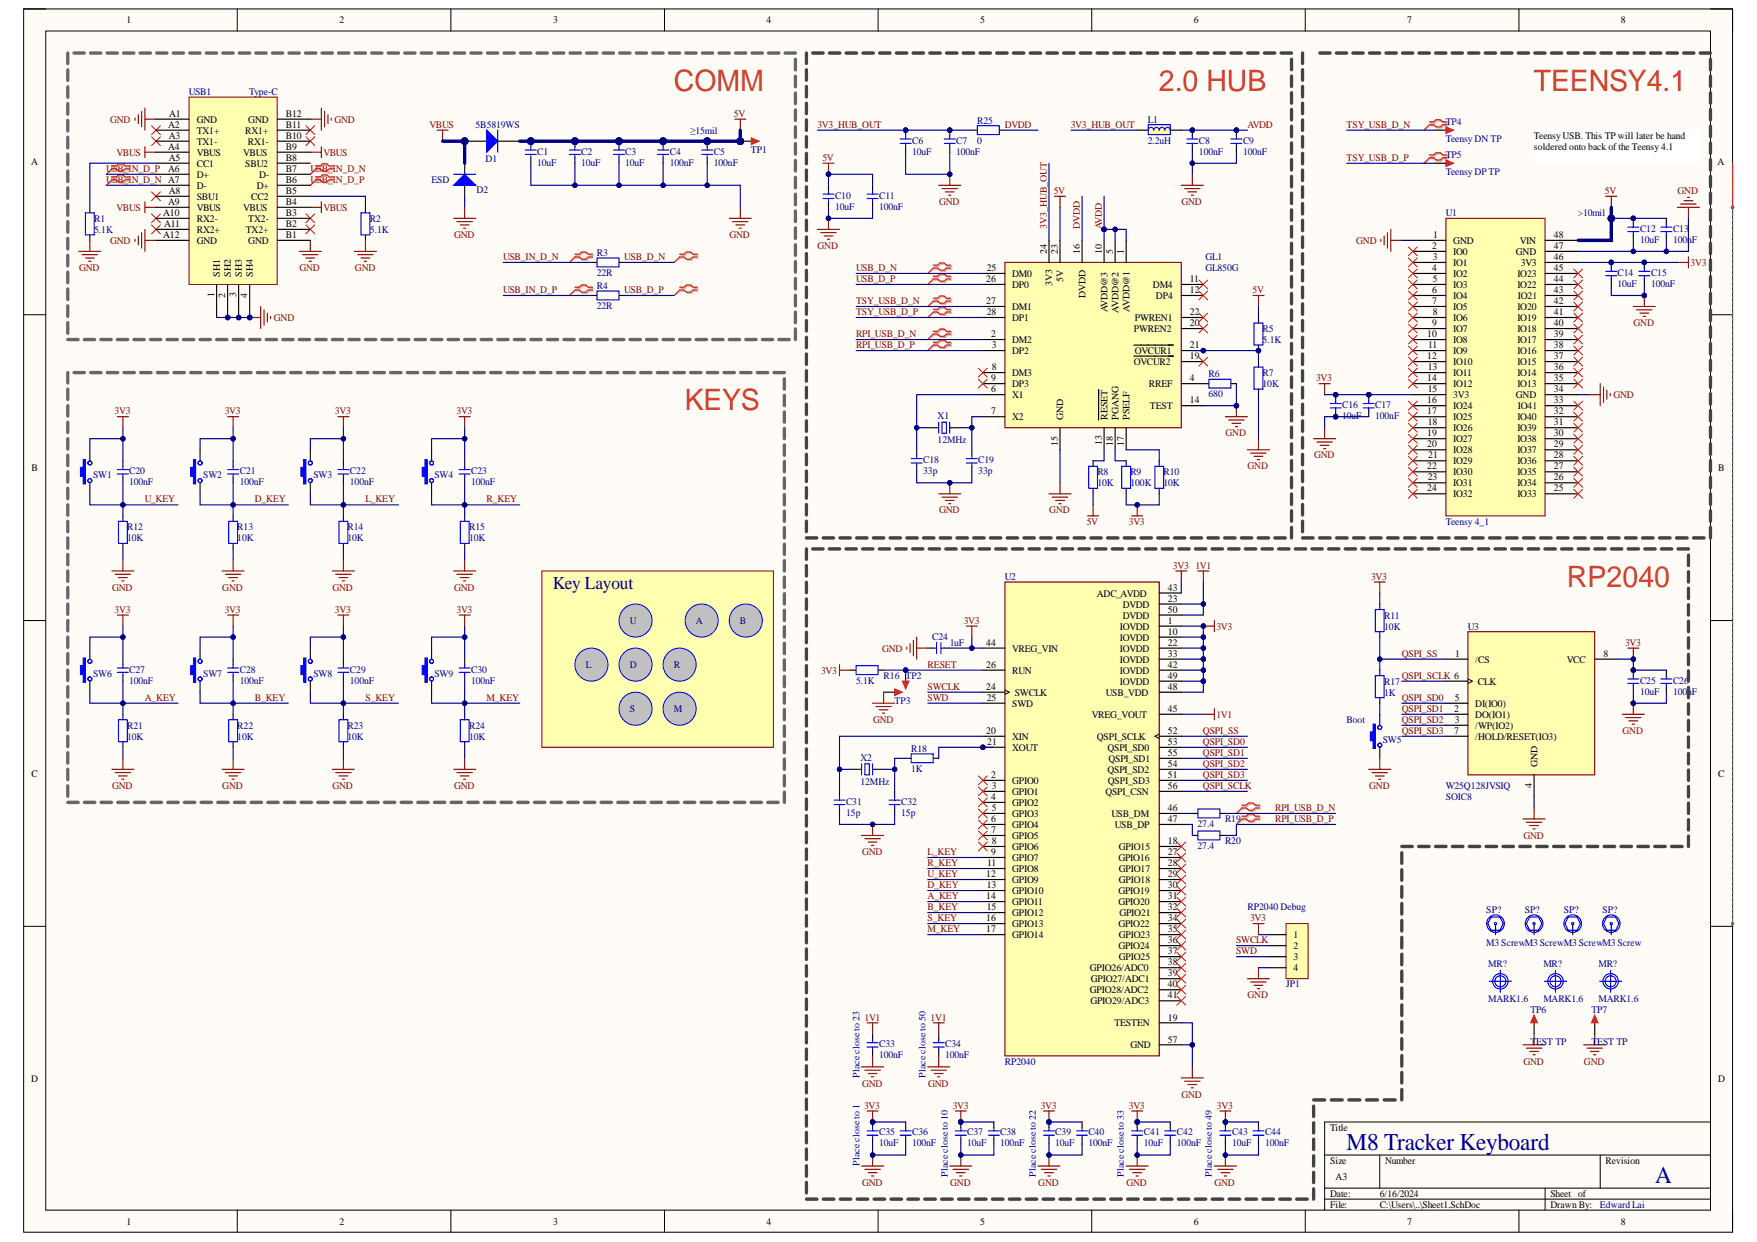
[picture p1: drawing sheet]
<svg xmlns="http://www.w3.org/2000/svg" width="297mm" height="210mm" viewBox="0 0 297 210" stroke-linecap="round" stroke-linejoin="round" font-family="sans-serif">
<defs><g id="words">
<g font-size="5" fill="#cc4125">
<text x="113.9" y="15.3">COMM</text>
<text x="195.9" y="15.3">2.0 HUB</text>
<text x="259.3" y="15.3">TEENSY4.1</text>
<text x="115.8" y="69.4">KEYS</text>
<text x="264.9" y="99.1">RP2040</text>
</g>
<g font-size="4.1" fill="#000080">
<text x="227.7" y="194.3">M8 Tracker Keyboard</text>
<text x="279.8" y="199.9">A</text>
</g>
<text font-size="3" fill="#000080" x="93.4" y="99.5">Key Layout</text>
<g font-size="1.7">
<text x="21.4" y="3.9">1</text>
<text x="57.4" y="3.9">2</text>
<text x="93.5" y="3.9">3</text>
<text x="129.6" y="3.9">4</text>
<text x="165.7" y="3.9">5</text>
<text x="201.9" y="3.9">6</text>
<text x="237.9" y="3.9">7</text>
<text x="274" y="3.9">8</text>
<text x="28.4" y="21.7">A2</text>
<text x="28.5" y="23.5">A3</text>
<text x="28.6" y="19.8">A1</text>
<text x="33.3" y="20.7">GND</text>
<text x="33.3" y="22.6">TX1+</text>
<text x="41.5" y="22.6">RX1+</text>
<text x="42" y="20.7">GND</text>
<text x="48.3" y="23.5">B10</text>
<text x="48.3" y="21.7">B11</text>
<text x="48.3" y="19.8">B12</text>
<text x="259.3" y="23.5">TeensyUSB. This TP will later be hand</text>
<text x="5.2" y="27.9">A</text>
<text x="28.4" y="25.4">A4</text>
<text x="28.4" y="29.1">A6</text>
<text x="28.5" y="27.2">A5</text>
<text x="33.3" y="24.4">TX1-</text>
<text x="33.3" y="26.3">VBUS</text>
<text x="33.3" y="28.2">CC1</text>
<text x="41.1" y="26.3">VBUS</text>
<text x="41.5" y="28.2">SBU2</text>
<text x="41.9" y="24.4">RX1-</text>
<text x="48.3" y="29.1">B7</text>
<text x="48.3" y="27.2">B8</text>
<text x="48.3" y="25.4">B9</text>
<text x="259.3" y="25.4">soldered onto back ofthe Teensy 4.1</text>
<text x="290.4" y="27.9">A</text>
<text x="28.4" y="34.7">A9</text>
<text x="28.5" y="32.8">A8</text>
<text x="33.3" y="30">D+</text>
<text x="33.3" y="31.9">D-</text>
<text x="33.3" y="33.8">SBU1</text>
<text x="33.3" y="35.6">VBUS</text>
<text x="41.1" y="35.6">VBUS</text>
<text x="42.5" y="33.8">CC2</text>
<text x="43.4" y="31.9">D+</text>
<text x="43.8" y="30">D-</text>
<text x="48.3" y="34.7">B4</text>
<text x="48.3" y="32.8">B5</text>
<text x="48.3" y="31">B6</text>
<text x="27.6" y="36.5">A10</text>
<text x="27.6" y="40.3">A12</text>
<text x="27.8" y="38.4">A11</text>
<text x="33.3" y="37.5">RX2-</text>
<text x="33.3" y="39.3">RX2+</text>
<text x="33.3" y="41.2">GND</text>
<text x="41.6" y="39.3">TX2+</text>
<text x="42" y="41.2">GND</text>
<text x="42" y="37.5">TX2-</text>
<text x="48.3" y="40.3">B1</text>
<text x="48.3" y="38.4">B2</text>
<text x="48.3" y="36.5">B3</text>
<text x="242.3" y="40.3">1</text>
<text x="245.7" y="41.2">GND</text>
<text x="256.9" y="41.2">VIN</text>
<text x="262.7" y="40.3">48</text>
<text x="166.7" y="47.7">26</text>
<text x="166.8" y="45.8">25</text>
<text x="171.1" y="46.8">DM0</text>
<text x="201.2" y="47.7">11</text>
<text x="242.1" y="42.1">2</text>
<text x="242.1" y="45.8">4</text>
<text x="242.2" y="44">3</text>
<text x="242.2" y="47.7">5</text>
<text x="245.7" y="43.1">IO0</text>
<text x="245.7" y="44.9">IO1</text>
<text x="245.7" y="46.8">IO2</text>
<text x="256.3" y="43.1">GND</text>
<text x="256.5" y="46.8">IO23</text>
<text x="257.1" y="44.9">3V3</text>
<text x="262.7" y="47.7">44</text>
<text x="262.7" y="45.8">45</text>
<text x="262.7" y="44">46</text>
<text x="262.7" y="42.1">47</text>
<text x="166.7" y="51.4">27</text>
<text x="166.8" y="53.3">28</text>
<text x="171.1" y="48.6">DP0</text>
<text x="171.1" y="52.4">DM1</text>
<text x="194.9" y="48.6">DM4</text>
<text x="195.4" y="50.5">DP4</text>
<text x="201.2" y="49.6">12</text>
<text x="201.2" y="53.3">22</text>
<text x="242.1" y="49.6">6</text>
<text x="242.1" y="51.4">7</text>
<text x="242.2" y="53.3">8</text>
<text x="245.7" y="48.6">IO3</text>
<text x="245.7" y="50.5">IO4</text>
<text x="245.7" y="52.4">IO5</text>
<text x="256.5" y="52.4">IO20</text>
<text x="256.5" y="48.6">IO22</text>
<text x="256.6" y="50.5">IO21</text>
<text x="262.7" y="53.3">41</text>
<text x="262.7" y="51.4">42</text>
<text x="262.7" y="49.6">43</text>
<text x="167.6" y="57">2</text>
<text x="167.7" y="58.9">3</text>
<text x="171.1" y="54.2">DP1</text>
<text x="171.1" y="57.9">DM2</text>
<text x="171.1" y="59.8">DP2</text>
<text x="191.7" y="56.1">PWREN2</text>
<text x="191.9" y="54.2">PWREN1</text>
<text x="191.9" y="59.8">OVCUR1</text>
<text x="201.2" y="55.1">20</text>
<text x="201.2" y="58.9">21</text>
<text x="241.3" y="57">10</text>
<text x="241.5" y="58.9">11</text>
<text x="242.1" y="55.1">9</text>
<text x="245.7" y="54.2">IO6</text>
<text x="245.7" y="56.1">IO7</text>
<text x="245.7" y="57.9">IO8</text>
<text x="245.7" y="59.8">IO9</text>
<text x="256.5" y="59.8">IO16</text>
<text x="256.5" y="57.9">IO17</text>
<text x="256.5" y="56.1">IO18</text>
<text x="256.5" y="54.2">IO19</text>
<text x="262.7" y="58.9">38</text>
<text x="262.7" y="57">39</text>
<text x="262.7" y="55.1">40</text>
<text x="167.6" y="64.5">9</text>
<text x="167.7" y="62.6">8</text>
<text x="171.1" y="63.5">DM3</text>
<text x="171.1" y="65.4">DP3</text>
<text x="191.7" y="61.7">OVCUR2</text>
<text x="194.2" y="65.4">RREF</text>
<text x="201.2" y="60.7">19</text>
<text x="201.2" y="64.5">4</text>
<text x="241.3" y="60.7">12</text>
<text x="241.3" y="64.5">14</text>
<text x="241.4" y="62.6">13</text>
<text x="245.7" y="61.7">IO10</text>
<text x="245.7" y="63.5">IO11</text>
<text x="245.7" y="65.4">IO12</text>
<text x="256.5" y="65.4">IO13</text>
<text x="256.5" y="63.5">IO14</text>
<text x="256.5" y="61.7">IO15</text>
<text x="262.7" y="64.5">35</text>
<text x="262.7" y="62.6">36</text>
<text x="262.7" y="60.7">37</text>
<text x="167.6" y="66.3">6</text>
<text x="167.6" y="70">7</text>
<text x="171.1" y="67.2">X1</text>
<text x="171.1" y="71">X2</text>
<text x="194.4" y="69.1">TEST</text>
<text x="201.2" y="68.2">14</text>
<text x="241.3" y="68.2">16</text>
<text x="241.3" y="70">17</text>
<text x="241.4" y="66.3">15</text>
<text x="241.4" y="71.9">18</text>
<text x="245.7" y="67.2">3V3</text>
<text x="245.7" y="69.1">IO24</text>
<text x="245.7" y="71">IO25</text>
<text x="256.3" y="67.2">GND</text>
<text x="256.5" y="71">IO40</text>
<text x="256.6" y="69.1">IO41</text>
<text x="262.7" y="71.9">31</text>
<text x="262.7" y="70">32</text>
<text x="262.7" y="68.2">33</text>
<text x="262.7" y="66.3">34</text>
<text x="241.3" y="73.8">19</text>
<text x="241.3" y="75.6">20</text>
<text x="241.5" y="77.5">21</text>
<text x="245.7" y="72.8">IO26</text>
<text x="245.7" y="74.7">IO27</text>
<text x="245.7" y="76.5">IO28</text>
<text x="256.5" y="76.5">IO37</text>
<text x="256.5" y="74.7">IO38</text>
<text x="256.5" y="72.8">IO39</text>
<text x="262.7" y="77.5">28</text>
<text x="262.7" y="75.6">29</text>
<text x="262.7" y="73.8">30</text>
<text x="5.3" y="79.6">B</text>
<text x="241.3" y="79.3">22</text>
<text x="241.3" y="83.1">24</text>
<text x="241.4" y="81.2">23</text>
<text x="245.7" y="78.4">IO29</text>
<text x="245.7" y="80.3">IO30</text>
<text x="245.7" y="82.1">IO31</text>
<text x="245.7" y="84">IO32</text>
<text x="256.5" y="84">IO33</text>
<text x="256.5" y="82.1">IO34</text>
<text x="256.5" y="80.3">IO35</text>
<text x="256.5" y="78.4">IO36</text>
<text x="262.7" y="83.1">25</text>
<text x="262.7" y="81.2">26</text>
<text x="262.7" y="79.3">27</text>
<text x="290.5" y="79.6">B</text>
<text x="185.4" y="100.8">ADC_AVDD</text>
<text x="197.5" y="99.9">43</text>
<text x="197.5" y="101.7">23</text>
<text x="189.3" y="106.4">IOVDD</text>
<text x="189.8" y="102.7">DVDD</text>
<text x="189.8" y="104.5">DVDD</text>
<text x="197.5" y="103.6">50</text>
<text x="197.5" y="105.5">1</text>
<text x="197.5" y="107.3">10</text>
<text x="166.7" y="109.2">44</text>
<text x="166.7" y="112.9">26</text>
<text x="171.1" y="110.1">VREG_VIN</text>
<text x="171.1" y="113.8">RUN</text>
<text x="189.3" y="108.3">IOVDD</text>
<text x="189.3" y="110.1">IOVDD</text>
<text x="189.3" y="112">IOVDD</text>
<text x="189.3" y="113.8">IOVDD</text>
<text x="197.5" y="109.2">22</text>
<text x="197.5" y="111">33</text>
<text x="197.5" y="112.9">42</text>
<text x="246" y="111">1</text>
<text x="249.4" y="112">/CS</text>
<text x="264.9" y="112">VCC</text>
<text x="271.1" y="111">8</text>
<text x="166.7" y="116.6">24</text>
<text x="166.8" y="118.5">25</text>
<text x="171.1" y="119.4">SWD</text>
<text x="171.6" y="117.6">SWCLK</text>
<text x="187" y="117.6">USB_VDD</text>
<text x="189.3" y="115.7">IOVDD</text>
<text x="197.5" y="114.8">49</text>
<text x="197.5" y="116.6">48</text>
<text x="245.9" y="118.5">5</text>
<text x="249.4" y="119.4">DI(IO0)</text>
<text x="249.8" y="115.7">CLK</text>
<text x="166.7" y="124.1">20</text>
<text x="166.9" y="125.9">21</text>
<text x="171.1" y="125">XIN</text>
<text x="184.6" y="121.3">VREG_VOUT</text>
<text x="185.4" y="125">QSPI_SCLK</text>
<text x="197.5" y="120.4">45</text>
<text x="197.5" y="124.1">52</text>
<text x="197.5" y="125.9">53</text>
<text x="245.9" y="120.4">2</text>
<text x="245.9" y="124.1">7</text>
<text x="245.9" y="122.2">3</text>
<text x="249.4" y="121.3">DO(IO1)</text>
<text x="249.4" y="123.1">/WP(IO2)</text>
<text x="249.4" y="125">/HOLD/RESET(IO3)</text>
<text x="5.3" y="131.3">C</text>
<text x="167.6" y="131.5">2</text>
<text x="171.1" y="126.9">XOUT</text>
<text x="187.2" y="126.9">QSPI_SD0</text>
<text x="187.2" y="130.6">QSPI_SD2</text>
<text x="187.4" y="128.7">QSPI_SD1</text>
<text x="197.5" y="127.8">55</text>
<text x="197.5" y="129.7">54</text>
<text x="197.5" y="131.5">51</text>
<text x="290.5" y="131.3">C</text>
<text x="167.6" y="135.2">4</text>
<text x="167.7" y="133.4">3</text>
<text x="167.7" y="137.1">5</text>
<text x="171.1" y="132.4">GPIO0</text>
<text x="171.1" y="134.3">GPIO1</text>
<text x="171.1" y="136.2">GPIO2</text>
<text x="186.9" y="134.3">QSPI_CSN</text>
<text x="187.3" y="132.4">QSPI_SD3</text>
<text x="197.5" y="133.4">56</text>
<text x="197.5" y="137.1">46</text>
<text x="167.6" y="139">6</text>
<text x="167.6" y="140.8">7</text>
<text x="167.7" y="142.7">8</text>
<text x="171.1" y="138">GPIO3</text>
<text x="171.1" y="139.9">GPIO4</text>
<text x="171.1" y="141.7">GPIO5</text>
<text x="171.1" y="143.6">GPIO6</text>
<text x="187.9" y="138">USB_DM</text>
<text x="188.5" y="139.9">USB_DP</text>
<text x="189.2" y="143.6">GPIO15</text>
<text x="197.5" y="139">47</text>
<text x="197.5" y="142.7">18</text>
<text x="166.7" y="148.3">12</text>
<text x="166.9" y="146.4">11</text>
<text x="167.6" y="144.5">9</text>
<text x="171.1" y="145.5">GPIO7</text>
<text x="171.1" y="147.3">GPIO8</text>
<text x="171.1" y="149.2">GPIO9</text>
<text x="189.1" y="145.5">GPIO16</text>
<text x="189.2" y="147.3">GPIO17</text>
<text x="189.2" y="149.2">GPIO18</text>
<text x="197.5" y="144.5">27</text>
<text x="197.5" y="146.4">28</text>
<text x="197.5" y="148.3">29</text>
<text x="166.7" y="152">14</text>
<text x="166.7" y="155.7">16</text>
<text x="166.8" y="150.1">13</text>
<text x="166.8" y="153.8">15</text>
<text x="171.1" y="151">GPIO10</text>
<text x="171.1" y="152.9">GPIO11</text>
<text x="171.1" y="154.8">GPIO12</text>
<text x="189.1" y="151">GPIO19</text>
<text x="189.1" y="152.9">GPIO20</text>
<text x="189.2" y="154.8">GPIO21</text>
<text x="197.5" y="150.1">30</text>
<text x="197.5" y="152">31</text>
<text x="197.5" y="153.8">32</text>
<text x="197.5" y="155.7">34</text>
<text x="166.7" y="157.6">17</text>
<text x="171.1" y="156.6">GPIO13</text>
<text x="171.1" y="158.5">GPIO14</text>
<text x="189.1" y="156.6">GPIO22</text>
<text x="189.1" y="160.4">GPIO24</text>
<text x="189.2" y="158.5">GPIO23</text>
<text x="197.5" y="157.6">35</text>
<text x="197.5" y="159.4">36</text>
<text x="197.5" y="161.3">37</text>
<text x="218.7" y="158.5">1</text>
<text x="218.7" y="160.4">2</text>
<text x="184.2" y="164.1">GPIO26/ADC0</text>
<text x="184.2" y="167.8">GPIO28/ADC2</text>
<text x="184.4" y="165.9">GPIO27/ADC1</text>
<text x="189.2" y="162.2">GPIO25</text>
<text x="197.5" y="163.1">38</text>
<text x="197.5" y="165">39</text>
<text x="197.5" y="166.9">40</text>
<text x="218.7" y="162.2">3</text>
<text x="218.7" y="164.1">4</text>
<text x="184.3" y="169.7">GPIO29/ADC3</text>
<text x="188.4" y="173.5">TESTEN</text>
<text x="197.5" y="168.7">41</text>
<text x="197.5" y="172.5">19</text>
<text x="191.1" y="177.2">GND</text>
<text x="197.5" y="176.3">57</text>
<text x="5.2" y="182.9">D</text>
<text x="290.5" y="182.9">D</text>
<text x="224.9" y="191.1">Title</text>
<text x="224.9" y="196.7">Size</text>
<text x="234.2" y="196.7">Number</text>
<text x="271.4" y="196.7">Revision</text>
<text x="224.9" y="202.3">Date:</text>
<text x="225.8" y="199.5">A3</text>
<text x="233.3" y="202.3">6/16/2024</text>
<text x="262.1" y="202.3">Sheet of</text>
<text x="21.4" y="206.9">1</text>
<text x="57.4" y="206.9">2</text>
<text x="93.5" y="206.9">3</text>
<text x="129.6" y="206.9">4</text>
<text x="165.7" y="206.9">5</text>
<text x="201.9" y="206.9">6</text>
<text x="224.9" y="204.2">File:</text>
<text x="233.3" y="204.2">C:\Users\..\Sheet1.SchDoc</text>
<text x="237.9" y="206.9">7</text>
<text x="262.1" y="204.2">Drawn By:</text>
<text x="274" y="206.9">8</text>
</g>
<g font-size="1.7" fill="#000080">
<text x="31.9" y="16.1">USB1</text>
<text x="42.1" y="16.1">Type-C</text>
<text x="80.4" y="21.7">5B5819WS</text>
<text x="116.7" y="22.6">≥15mil</text>
<text x="165.2" y="20.9">R25</text>
<text x="194.1" y="20.7">L1</text>
<text x="244.4" y="21.1">TP4</text>
<text x="82.1" y="27.4">D1</text>
<text x="90.8" y="26.1">C1</text>
<text x="90.8" y="28">10uF</text>
<text x="98.3" y="26.1">C2</text>
<text x="98.3" y="28">10uF</text>
<text x="105.7" y="26.1">C3</text>
<text x="105.7" y="28">10uF</text>
<text x="113.2" y="26.1">C4</text>
<text x="113.2" y="28">100nF</text>
<text x="120.7" y="26.1">C5</text>
<text x="120.7" y="28">100nF</text>
<text x="127" y="25.9">TP1</text>
<text x="154.2" y="24.3">C6</text>
<text x="154.2" y="26.1">10uF</text>
<text x="161.7" y="24.3">C7</text>
<text x="161.7" y="26.1">100nF</text>
<text x="165.2" y="24.3">0</text>
<text x="194.1" y="24.3">2.2uH</text>
<text x="202.7" y="24.3">C8</text>
<text x="202.7" y="26.1">100nF</text>
<text x="210.1" y="24.3">C9</text>
<text x="210.1" y="26.1">100nF</text>
<text x="244.4" y="24">Teensy DN TP</text>
<text x="244.4" y="26.6">TP5</text>
<text x="244.4" y="29.6">Teensy DP TP</text>
<text x="73" y="31">ESD</text>
<text x="80.6" y="32.7">D2</text>
<text x="141.2" y="33.6">C10</text>
<text x="141.2" y="35.4">10uF</text>
<text x="148.6" y="33.6">C11</text>
<text x="148.6" y="35.4">100nF</text>
<text x="15.9" y="37.5">R1</text>
<text x="15.9" y="39.3">5.1K</text>
<text x="62.5" y="37.5">R2</text>
<text x="62.5" y="39.3">5.1K</text>
<text x="244.4" y="36.5">U1</text>
<text x="266.8" y="36.5">&gt;10mil</text>
<text x="277.3" y="39.2">C12</text>
<text x="277.3" y="41">10uF</text>
<text x="282.8" y="39.2">C13</text>
<text x="282.8" y="41">100nF</text>
<text x="100.9" y="43.2">R3</text>
<text x="100.9" y="46.6">22R</text>
<text x="203.8" y="44">GL1</text>
<text x="203.8" y="45.8">GL850G</text>
<text x="273.5" y="46.6">C14</text>
<text x="279.1" y="46.6">C15</text>
<text x="100.9" y="48.8">R4</text>
<text x="100.9" y="52.2">22R</text>
<text x="273.5" y="48.5">10uF</text>
<text x="279.1" y="48.5">100nF</text>
<text x="213.4" y="56.1">R5</text>
<text x="213.4" y="57.9">5.1K</text>
<text x="204.3" y="63.7">R6</text>
<text x="213.4" y="63.5">R7</text>
<text x="213.4" y="65.4">10K</text>
<text x="158.5" y="70.8">X1</text>
<text x="204.3" y="67.1">680</text>
<text x="226.9" y="68.9">C16</text>
<text x="226.9" y="70.8">10uF</text>
<text x="232.5" y="68.9">C17</text>
<text x="232.5" y="70.8">100nF</text>
<text x="158.5" y="74.9">12MHz</text>
<text x="15.7" y="80.9">SW1</text>
<text x="21.8" y="80.1">C20</text>
<text x="21.8" y="82">100nF</text>
<text x="34.4" y="80.9">SW2</text>
<text x="40.5" y="80.1">C21</text>
<text x="40.5" y="82">100nF</text>
<text x="53" y="80.9">SW3</text>
<text x="59.2" y="80.1">C22</text>
<text x="59.2" y="82">100nF</text>
<text x="73.5" y="80.9">SW4</text>
<text x="79.6" y="80.1">C23</text>
<text x="79.6" y="82">100nF</text>
<text x="156.1" y="78.2">C18</text>
<text x="156.1" y="80.1">33p</text>
<text x="165.4" y="78.2">C19</text>
<text x="165.4" y="80.1">33p</text>
<text x="185.5" y="80.3">R8</text>
<text x="185.5" y="82.1">10K</text>
<text x="191.1" y="80.3">R9</text>
<text x="191.1" y="82.1">100K</text>
<text x="196.7" y="80.3">R10</text>
<text x="196.7" y="82.1">10K</text>
<text x="21.5" y="89.7">R12</text>
<text x="40.1" y="89.7">R13</text>
<text x="58.7" y="89.7">R14</text>
<text x="79.3" y="89.7">R15</text>
<text x="244.4" y="88.7">Teensy 4_1</text>
<text x="21.5" y="91.5">10K</text>
<text x="40.1" y="91.5">10K</text>
<text x="58.7" y="91.5">10K</text>
<text x="79.3" y="91.5">10K</text>
<text x="169.9" y="98">U2</text>
<text x="106.5" y="105.5">U</text>
<text x="117.6" y="105.5">A</text>
<text x="125.1" y="105.5">B</text>
<text x="234" y="104.5">R11</text>
<text x="234" y="106.4">10K</text>
<text x="248.1" y="106.4">U3</text>
<text x="21.8" y="113.7">C27</text>
<text x="40.5" y="113.7">C28</text>
<text x="59.2" y="113.7">C29</text>
<text x="79.6" y="113.7">C30</text>
<text x="99" y="112.9">L</text>
<text x="106.5" y="112.9">D</text>
<text x="113.9" y="112.9">R</text>
<text x="157.6" y="108.1">C24</text>
<text x="160.6" y="109.2">1uF</text>
<text x="15.7" y="114.3">SW6</text>
<text x="21.8" y="115.5">100nF</text>
<text x="34.4" y="114.3">SW7</text>
<text x="40.5" y="115.5">100nF</text>
<text x="53" y="114.3">SW8</text>
<text x="59.2" y="115.5">100nF</text>
<text x="73.5" y="114.3">SW9</text>
<text x="79.6" y="115.5">100nF</text>
<text x="144.7" y="115.5">5.1K</text>
<text x="149.4" y="114.8">R16 TP2</text>
<text x="151.2" y="119">TP3</text>
<text x="234" y="115.7">R17</text>
<text x="234" y="117.6">1K</text>
<text x="277.3" y="115.5">C25</text>
<text x="277.3" y="117.4">10uF</text>
<text x="282.8" y="115.5">C26</text>
<text x="282.8" y="117.4">100nF</text>
<text x="21.5" y="123.1">R21</text>
<text x="21.5" y="125">10K</text>
<text x="40.1" y="123.1">R22</text>
<text x="40.1" y="125">10K</text>
<text x="58.7" y="123.1">R23</text>
<text x="58.7" y="125">10K</text>
<text x="79.3" y="123.1">R24</text>
<text x="79.3" y="125">10K</text>
<text x="106.5" y="120.4">S</text>
<text x="113.9" y="120.4">M</text>
<text x="227.7" y="122.2">Boot</text>
<text x="233.8" y="125.6">SW5</text>
<text x="145.5" y="128.6">X2</text>
<text x="154" y="127">R18</text>
<text x="154" y="130.4">1K</text>
<text x="143" y="136">C31</text>
<text x="143" y="137.9">15p</text>
<text x="145.5" y="132.6">12MHz</text>
<text x="152.3" y="136">C32</text>
<text x="152.3" y="137.9">15p</text>
<text x="244.4" y="135.2">SOIC8</text>
<text x="244.4" y="133.4">W25Q128JVSIQ</text>
<text x="202.4" y="139.7">27.4</text>
<text x="202.4" y="143.4">27.4</text>
<text x="207.1" y="139">R19</text>
<text x="207.1" y="142.7">R20</text>
<text x="210.9" y="153.8">RP2040 Debug</text>
<text x="251.3" y="154.3">SP?</text>
<text x="257.8" y="154.3">SP?</text>
<text x="264.4" y="154.3">SP?</text>
<text x="270.9" y="154.3">SP?</text>
<text x="251.3" y="159.8">M3 ScrewM3 ScrewM3 ScrewM3 Screw</text>
<text x="217.4" y="166.9">JP1</text>
<text x="251.6" y="163.4">MR?</text>
<text x="260.9" y="163.4">MR?</text>
<text x="270.2" y="163.4">MR?</text>
<text x="251.6" y="169.4">MARK1.6</text>
<text x="258.7" y="171.2">TP6</text>
<text x="260.9" y="169.4">MARK1.6</text>
<text x="269.1" y="171.2">TP7</text>
<text x="270.2" y="169.4">MARK1.6</text>
<text x="148.6" y="176.9">C33</text>
<text x="148.6" y="178.8">100nF</text>
<text x="159.8" y="176.9">C34</text>
<text x="159.8" y="178.8">100nF</text>
<text x="169.9" y="180">RP2040</text>
<text x="258.7" y="176.6">TEST TP</text>
<text x="269.1" y="176.6">TEST TP</text>
<text x="148.6" y="191.9">C35</text>
<text x="154.2" y="191.9">C36</text>
<text x="163.5" y="191.9">C37</text>
<text x="169.1" y="191.9">C38</text>
<text x="178.4" y="191.9">C39</text>
<text x="184" y="191.9">C40</text>
<text x="193.4" y="191.9">C41</text>
<text x="199" y="191.9">C42</text>
<text x="208.3" y="191.9">C43</text>
<text x="213.9" y="191.9">C44</text>
<text x="148.6" y="193.8">10uF</text>
<text x="154.2" y="193.8">100nF</text>
<text x="163.5" y="193.8">10uF</text>
<text x="169.1" y="193.8">100nF</text>
<text x="178.4" y="193.8">10uF</text>
<text x="184" y="193.8">100nF</text>
<text x="193.4" y="193.8">10uF</text>
<text x="199" y="193.8">100nF</text>
<text x="208.3" y="193.8">10uF</text>
<text x="213.9" y="193.8">100nF</text>
<text x="270.5" y="204.2">Edward Lai</text>
</g>
<g font-size="1.7" fill="#800000">
<text x="18.6" y="20.7">GND</text>
<text x="56.5" y="20.7">GND</text>
<text x="72.6" y="21.7">VBUS</text>
<text x="124.1" y="19.8">5V</text>
<text x="138.2" y="21.7">3V3_HUB_OUT</text>
<text x="169.9" y="21.7">DVDD</text>
<text x="181" y="21.7">3V3_HUB_OUT</text>
<text x="210.9" y="21.7">AVDD</text>
<text x="227.7" y="21.7">TSY_USB_D_N</text>
<text x="17.9" y="29.1">USB_IN_D_P</text>
<text x="19.7" y="26.3">VBUS</text>
<text x="52.5" y="29.1">USB_IN_D_N</text>
<text x="54.7" y="26.3">VBUS</text>
<text x="139.1" y="27.2">5V</text>
<text x="227.7" y="27.2">TSY_USB_D_P</text>
<text x="17.9" y="31">USB_IN_D_N A7</text>
<text x="19.7" y="35.6">VBUS</text>
<text x="52.5" y="31">USB_IN_D_P</text>
<text x="54.7" y="35.6">VBUS</text>
<text x="158.8" y="34.7">GND</text>
<text x="178.2" y="32.8">5V</text>
<text x="199.7" y="34.7">GND</text>
<text x="271.3" y="32.8">5V</text>
<text x="283.6" y="32.8">GND</text>
<text x="18.6" y="41.2">GND</text>
<text x="76.8" y="40.3">GND</text>
<text x="123.3" y="40.3">GND</text>
<text x="229.3" y="41.2">GND</text>
<text x="13.4" y="45.8">GND</text>
<text x="50.6" y="45.8">GND</text>
<text x="60" y="45.8">GND</text>
<text x="85.1" y="44">USB_IN_D_N</text>
<text x="105.5" y="44">USB_D_N</text>
<text x="138.2" y="42.1">GND</text>
<text x="144.7" y="47.7">USB_D_P</text>
<text x="144.7" y="45.8">USB_D_N</text>
<text x="285.8" y="44.9">3V3</text>
<text x="85.1" y="49.6">USB_IN_D_P</text>
<text x="105.5" y="49.6">USB_D_P</text>
<text x="144.7" y="53.3">TSY_USB_D_P</text>
<text x="144.7" y="51.4">TSY_USB_D_N</text>
<text x="211.8" y="49.6">5V</text>
<text x="46.3" y="54.2">GND</text>
<text x="144.7" y="58.9">RPI_USB_D_P</text>
<text x="144.7" y="57">RPI_USB_D_N</text>
<text x="276.2" y="55.1">GND</text>
<text x="222.5" y="64.5">3V3</text>
<text x="19.4" y="70">3V3</text>
<text x="38" y="70">3V3</text>
<text x="56.6" y="70">3V3</text>
<text x="77.2" y="70">3V3</text>
<text x="272.8" y="67.2">GND</text>
<text x="207.2" y="73.8">GND</text>
<text x="222.2" y="77.5">GND</text>
<text x="210.9" y="79.3">GND</text>
<text x="24.5" y="84.9">U_KEY</text>
<text x="43.1" y="84.9">D_KEY</text>
<text x="61.8" y="84.9">L_KEY</text>
<text x="82.3" y="84.9">R_KEY</text>
<text x="158.8" y="86.8">GND</text>
<text x="177.4" y="86.8">GND</text>
<text x="183.7" y="88.7">5V</text>
<text x="190.9" y="88.7">3V3</text>
<text x="19" y="99.9">GND</text>
<text x="37.6" y="99.9">GND</text>
<text x="56.2" y="99.9">GND</text>
<text x="76.8" y="99.9">GND</text>
<text x="198.3" y="96.2">3V3</text>
<text x="202.1" y="96.2">1V1</text>
<text x="231.8" y="98">3V3</text>
<text x="19.4" y="103.6">3V3</text>
<text x="38" y="103.6">3V3</text>
<text x="56.6" y="103.6">3V3</text>
<text x="77.2" y="103.6">3V3</text>
<text x="162.9" y="105.5">3V3</text>
<text x="205.7" y="106.4">3V3</text>
<text x="138.8" y="113.8">3V3</text>
<text x="149.1" y="110.1">GND</text>
<text x="156.8" y="112.9">RESET</text>
<text x="237" y="111">QSPI_SS</text>
<text x="274.7" y="109.2">3V3</text>
<text x="24.5" y="118.5">A_KEY</text>
<text x="43.1" y="118.5">B_KEY</text>
<text x="61.8" y="118.5">S_KEY</text>
<text x="82.3" y="118.5">M_KEY</text>
<text x="156.8" y="116.6">SWCLK</text>
<text x="156.8" y="118.5">SWD</text>
<text x="237" y="118.5">QSPI_SD0</text>
<text x="237" y="114.8">QSPI_SCLK 6</text>
<text x="147.6" y="122.2">GND</text>
<text x="203.4" y="124.1">QSPI_SS</text>
<text x="203.4" y="125.9">QSPI_SD0</text>
<text x="205.7" y="121.3">1V1</text>
<text x="237" y="120.4">QSPI_SD1</text>
<text x="237" y="122.2">QSPI_SD2</text>
<text x="237" y="124.1">QSPI_SD3</text>
<text x="274.3" y="124.1">GND</text>
<text x="203.4" y="127.8">QSPI_SD1</text>
<text x="203.4" y="129.7">QSPI_SD2</text>
<text x="203.4" y="131.5">QSPI_SD3</text>
<text x="19" y="133.4">GND</text>
<text x="37.6" y="133.4">GND</text>
<text x="56.2" y="133.4">GND</text>
<text x="76.8" y="133.4">GND</text>
<text x="203.4" y="133.4">QSPI_SCLK</text>
<text x="215.6" y="137.1">RPI_USB_D_N</text>
<text x="231.5" y="133.4">GND</text>
<text x="215.6" y="139">RPI_USB_D_P</text>
<text x="257.5" y="141.7">GND</text>
<text x="145.7" y="144.5">GND</text>
<text x="156.8" y="144.5">L_KEY</text>
<text x="156.8" y="146.4">R_KEY</text>
<text x="156.8" y="148.3">U_KEY</text>
<text x="156.8" y="150.1">D_KEY</text>
<text x="156.8" y="152">A_KEY</text>
<text x="156.8" y="153.8">B_KEY</text>
<text x="156.8" y="155.7">S_KEY</text>
<text x="211.3" y="155.7">3V3</text>
<text x="156.8" y="157.6">M_KEY</text>
<text x="209" y="159.4">SWCLK</text>
<text x="209" y="161.3">SWD</text>
<text x="146.2" y="172.5">1V1</text>
<text x="157.3" y="172.5">1V1</text>
<text x="210.9" y="168.7">GND</text>
<text x="257.5" y="180">GND</text>
<text x="267.8" y="180">GND</text>
<text x="145.7" y="183.7">GND</text>
<text x="156.9" y="183.7">GND</text>
<text x="199.7" y="185.6">GND</text>
<text x="146.1" y="187.4">3V3</text>
<text x="161.1" y="187.4">3V3</text>
<text x="176" y="187.4">3V3</text>
<text x="190.9" y="187.4">3V3</text>
<text x="205.7" y="187.4">3V3</text>
<text x="145.7" y="200.4">GND</text>
<text x="160.6" y="200.4">GND</text>
<text x="175.5" y="200.4">GND</text>
<text x="190.4" y="200.4">GND</text>
<text x="205.3" y="200.4">GND</text>
</g>
<g font-size="1.6" fill="#800000">
<text x="177" y="38.7" transform="rotate(-90 177 38.7)">3V3_HUB_OUT</text>
<text x="182.6" y="38.7" transform="rotate(-90 182.6 38.7)">DVDD</text>
<text x="186.3" y="38.7" transform="rotate(-90 186.3 38.7)">AVDD</text>
</g>
<g font-size="1.6">
<text x="37.2" y="46.8" transform="rotate(-90 37.2 46.8)">SH1</text>
<text x="39" y="46.8" transform="rotate(-90 39 46.8)">SH2</text>
<text x="40.9" y="46.8" transform="rotate(-90 40.9 46.8)">SH3</text>
<text x="42.7" y="46.8" transform="rotate(-90 42.7 46.8)">SH4</text>
<text x="177" y="42.9" transform="rotate(-90 177 42.9)">24</text>
<text x="178.8" y="42.9" transform="rotate(-90 178.8 42.9)">23</text>
<text x="179.8" y="47.7" transform="rotate(-90 179.8 47.7)">5V</text>
<text x="182.6" y="42.9" transform="rotate(-90 182.6 42.9)">16</text>
<text x="186.3" y="42.9" transform="rotate(-90 186.3 42.9)">10</text>
<text x="188.1" y="42.9" transform="rotate(-90 188.1 42.9)">5</text>
<text x="190" y="42.9" transform="rotate(-90 190 42.9)">1</text>
<text x="36.2" y="50.2" transform="rotate(-90 36.2 50.2)">1</text>
<text x="38.1" y="50.3" transform="rotate(-90 38.1 50.3)">2</text>
<text x="39.9" y="50.2" transform="rotate(-90 39.9 50.2)">3</text>
<text x="41.8" y="50.3" transform="rotate(-90 41.8 50.3)">4</text>
<text x="177.9" y="48.4" transform="rotate(-90 177.9 48.4)">3V3</text>
<text x="183.5" y="50.4" transform="rotate(-90 183.5 50.4)">DVDD</text>
<text x="187.2" y="52.8" transform="rotate(-90 187.2 52.8)">AVDD@3</text>
<text x="189.1" y="52.9" transform="rotate(-90 189.1 52.9)">AVDD@2</text>
<text x="190.9" y="52.7" transform="rotate(-90 190.9 52.7)">AVDD@1</text>
<text x="179.8" y="71" transform="rotate(-90 179.8 71)">GND</text>
<text x="187.2" y="71" transform="rotate(-90 187.2 71)">RESET</text>
<text x="189.1" y="71" transform="rotate(-90 189.1 71)">PGANG</text>
<text x="190.9" y="71" transform="rotate(-90 190.9 71)">PSELF</text>
<text x="178.8" y="75.4" transform="rotate(-90 178.8 75.4)">15</text>
<text x="186.3" y="75.3" transform="rotate(-90 186.3 75.3)">13</text>
<text x="188.1" y="75.4" transform="rotate(-90 188.1 75.4)">18</text>
<text x="190" y="75.4" transform="rotate(-90 190 75.4)">17</text>
<text x="259.9" y="129.7" transform="rotate(-90 259.9 129.7)">GND</text>
<text x="259" y="133.2" transform="rotate(-90 259 133.2)">4</text>
</g>
<g font-size="1.6" fill="#000080">
<text x="145.3" y="182.2" transform="rotate(-90 145.3 182.2)">Place close to 23</text>
<text x="156.5" y="182.2" transform="rotate(-90 156.5 182.2)">Place close to 50</text>
<text x="145.3" y="197.1" transform="rotate(-90 145.3 197.1)">Place close to 1</text>
<text x="160.2" y="198.9" transform="rotate(-90 160.2 198.9)">Place close to 10</text>
<text x="175.1" y="198.9" transform="rotate(-90 175.1 198.9)">Place close to 22</text>
<text x="190" y="198.9" transform="rotate(-90 190 198.9)">Place close to 33</text>
<text x="204.9" y="198.9" transform="rotate(-90 204.9 198.9)">Place close to 49</text>
</g>
</g></defs>
<path d="M4 1.5h288.9v206.7h-288.9z" fill-rule="evenodd" fill="#fffcf8"/>
<path d="M4 1.5h288.9v206.7h-288.9z" fill="none" stroke="#000" stroke-width=".17"/>
<path d="M7.7 5.2h281.5v199.3h-281.5z" fill-rule="evenodd" fill="#fffcf8"/>
<g fill="none" stroke="#000" stroke-width=".17">
<path d="M4 1.5h3.7M7.7 5.2h281.5v199.3h-281.5zM40.1 1.5v3.7M76.2 1.5v3.7M112.3 1.5v3.7M148.4 1.5v3.7M184.6 1.5v3.7M220.7 1.5v3.7M256.8 1.5v3.7M289.2 1.5h3.7v3.7M4 53.2h3.7M289.2 53.2h3.7"/>
<path d="M4 104.9h3.7M289.2 104.9h3.7M4 156.6h3.7M289.2 156.6h3.7M223.9 195.2h65.3M233.3 195.2v5.6M270.5 195.2v5.6M289.2 189.6h-65.3v14.9M40.1 204.5v3.7M76.2 204.5v3.7M112.3 204.5v3.7M148.4 204.5v3.7"/>
<path d="M184.6 204.5v3.7M220.7 204.5v3.7M223.9 200.8h65.3M223.9 202.7h65.3M256.8 204.5v3.7M261.2 200.8v3.7M292.9 204.5v3.7"/>
</g>
<path d="M42.2 53.7h1.9M44.1 51.8v3.7M44.6 52.4v2.6M45.2 52.9v1.5M45.8 53.5v.3" fill="none" stroke="#800000" stroke-width=".19"/>
<circle cx="42.2" cy="53.7" r=".37" fill="#000080"/>
<circle cx="42.2" cy="53.7" r=".37" fill="none" stroke="#000080" stroke-width=".17"/>
<g fill="none" stroke="#800000" stroke-width=".19">
<path d="M22.8 20v.3M23.4 19.4v1.5M23.9 18.8v2.6M24.5 18.3v3.7M54.3 18.3v3.7M54.9 18.8v2.6M55.4 19.4v1.5M56 20v.3M23.4 39.9v1.5M23.9 39.3v2.6M24.5 24.8v1.9M24.5 34.1v1.9"/>
<path d="M24.5 38.8v3.7M24.5 20.1h1.9M24.5 25.7h1.9M24.5 35h1.9M52.5 20.1h1.8M52.5 35h1.8M54.3 34.1v1.9M73.9 22h1.9M74.8 22v1.9M13.3 42.5h3.7M13.9 43h2.6M14.4 43.6h1.5"/>
<path d="M15 44.2h.4M15.2 40.6v1.9M22.8 40.4v.4M24.5 40.6h1.9M50.6 42.5h3.7M51.2 43h2.6M51.7 43.6h1.5M52.3 44.2h.3M52.5 40.6v1.9M59.9 42.5h3.7M60.5 43h2.6M61 43.6h1.5"/>
<path d="M61.6 44.2h.4M61.8 40.6v1.9"/>
</g>
<g fill="none" stroke="#666" stroke-width=".57">
<path d="M11.5 9v1.7M11.5 11.8v1.8M11.5 14.7v1.7M11.5 17.5v1.8M12.5 9h1.8M15.3 9h1.7M18.1 9h1.7M20.9 9h1.7M23.7 9h1.7M26.5 9h1.7M29.3 9h1.7M32.1 9h1.7"/>
<path d="M34.9 9h1.7M37.7 9h1.7M40.5 9h1.7M43.3 9h1.7M46.1 9h1.7M48.8 9h1.8M51.6 9h1.8M54.4 9h1.8M57.2 9h1.8M60 9h1.8M62.8 9h1.8M65.6 9h1.8"/>
<path d="M68.4 9h1.8M71.2 9h1.8M74 9h1.8M76.8 9h1.8M79.6 9h1.7M82.4 9h1.7M85.2 9h1.7M88 9h1.7M90.8 9h1.7M93.6 9h1.7M96.4 9h1.7M99.2 9h1.7"/>
<path d="M102 9h1.7M104.8 9h1.7M107.6 9h1.7M110.4 9h1.7M113.2 9h1.7M115.9 9h1.8M118.7 9h1.8M121.5 9h1.8M124.3 9h1.8M127.1 9h1.8M129.9 9h1.8M132.7 9h1.8"/>
<path d="M134.5 10v1.8M134.5 12.9v1.8M134.5 15.7v1.8M134.5 18.6v1.8M11.5 20.4v1.7M11.5 23.2v1.8M11.5 26.1v1.7M11.5 28.9v1.8M11.5 31.7v1.8M11.5 34.6v1.8M11.5 37.4v1.8M134.5 21.4v1.8"/>
<path d="M134.5 24.3v1.8M134.5 27.1v1.8M134.5 30v1.7M134.5 32.8v1.8M134.5 35.7v1.7M134.5 38.5v1.8M11.5 40.3v1.8M11.5 43.1v1.8M11.5 46v1.8M11.5 48.8v1.8M11.5 51.7v1.8M11.5 54.5v1.8"/>
<path d="M11.5 57.4h1.7M14.3 57.4h1.7M17 57.4h1.8M19.8 57.4h1.8M22.6 57.4h1.8M25.4 57.4h1.8M28.2 57.4h1.8M31 57.4h1.8M33.8 57.4h1.8M36.6 57.4h1.8M39.4 57.4h1.8M42.2 57.4h1.8"/>
<path d="M45 57.4h1.8M47.8 57.4h1.7M50.6 57.4h1.7M53.4 57.4h1.7M56.2 57.4h1.7M59 57.4h1.7M61.8 57.4h1.7M64.6 57.4h1.7M67.4 57.4h1.7M70.2 57.4h1.7M73 57.4h1.7M75.8 57.4h1.7"/>
<path d="M78.6 57.4h1.7M81.3 57.4h1.8M84.1 57.4h1.8M86.9 57.4h1.8M89.7 57.4h1.8M92.5 57.4h1.8M95.3 57.4h1.8M98.1 57.4h1.8M100.9 57.4h1.8M103.7 57.4h1.8M106.5 57.4h1.8M109.3 57.4h1.8"/>
<path d="M112.1 57.4h1.8M114.9 57.4h1.7M117.7 57.4h1.7M120.5 57.4h1.7M123.3 57.4h1.7M126.1 57.4h1.7M128.9 57.4h1.7M131.7 57.4h1.7M134.5 41.4v1.7M134.5 44.2v1.8M134.5 47.1v1.7M134.5 49.9v1.8"/>
<path d="M134.5 52.8v1.7M134.5 55.6v1.8"/>
</g>
<path d="M15.2 35v1M15.2 39.7v.9M61.8 35v1M61.8 39.7v.9" fill="none" stroke="#000" stroke-width=".19"/>
<path d="M14.4 36h1.5v3.7h-1.5zM61 36h1.5v3.7h-1.5z" fill="none" stroke="#00f" stroke-width=".19"/>
<path d="M19.1 28.2h.7l.4-.3h.8l.3 .3h.8M19.1 28.7h.7l.4 .4h.8l.3-.4h.8M19.1 30.1h.7l.4-.4h.8l.3 .4h.8M19.1 30.6h.7l.4 .3h.8l.3-.3h.8M53.6 30.1h.7l.4-.4h.7l.4 .4h.8M53.6 30.6h.7l.4 .3h.7l.4-.3h.8M53.6 28.2h.7l.4-.3h.7l.4 .3h.8M53.6 28.7h.7l.4 .4h.7l.4-.4h.8" fill="none" stroke="#d0a19e" stroke-width=".19"/>
<path d="M19.1 28.7l-1.1 .7M19.1 30.6l-1.1 .7M53.6 30.6l-1.1 .7M53.6 28.7l-1.1 .7" fill="none" stroke="#d0a19e" stroke-width=".17"/>
<path d="M18.9 28.1h.8l.3-.4h.8l.3 .4h.8M18.9 28.5h.8l.3 .4h.8l.3-.4h.8M18.9 29.9h.8l.3-.4h.8l.3 .4h.8M18.9 30.4h.8l.3 .4h.8l.3-.4h.8M53.4 29.9h.7l.4-.4h.8l.3 .4h.8M53.4 30.4h.7l.4 .4h.8l.3-.4h.8M53.4 28.1h.7l.4-.4h.8l.3 .4h.8M53.4 28.5h.7l.4 .4h.8l.3-.4h.8" fill="none" stroke="#f00" stroke-width=".19"/>
<g fill="none" stroke="#f00" stroke-width=".17">
<path d="M18.9 28.5l-.9 .9M18.9 30.4l-.9 .9M25.6 38l1.5 1.5M25.6 36.2l1.5 1.4M25.6 32.4l1.5 1.5M25.6 23.1l1.5 1.5M25.6 21.3l1.5 1.4M27.1 38l-1.5 1.5M27.1 36.2l-1.5 1.4M27.1 32.4l-1.5 1.5M27.1 23.1l-1.5 1.5M27.1 21.3l-1.5 1.4"/>
<path d="M51.7 21.3l1.5 1.4M51.7 23.1l1.5 1.5M51.7 36.2l1.5 1.4M51.7 38l1.5 1.5M53.2 21.3l-1.5 1.4M53.2 23.1l-1.5 1.5M53.2 36.2l-1.5 1.4M53.2 38l-1.5 1.5M53.4 30.4l-.9 .9M53.4 28.5l-.9 .9"/>
</g>
<circle cx="78.6" cy="23.9" r=".56" fill="#000080"/>
<circle cx="78.6" cy="23.9" r=".56" fill="none" stroke="#000080" stroke-width=".17"/>
<path d="M78.6 23.9h3.7" fill="none" stroke="#000" stroke-width=".19"/>
<circle cx="78.6" cy="23.9" r=".56" fill="#000080"/>
<circle cx="78.6" cy="23.9" r=".56" fill="none" stroke="#000080" stroke-width=".17"/>
<path d="M84.1 23.9h3.8" fill="none" stroke="#000" stroke-width=".19"/>
<path d="M82.3 22l1.8 1.9-1.8 1.8z" fill="#00f"/>
<path d="M82.3 22l1.8 1.9-1.8 1.8zM84.1 22v3.7" fill="none" stroke="#00f" stroke-width=".19"/>
<path d="M78.6 27.6v1.8M78.6 31.3v1.9" fill="none" stroke="#000" stroke-width=".19"/>
<path d="M76.7 31.3l1.9-1.9 1.8 1.9z" fill="#00f"/>
<path d="M76.7 31.3l1.9-1.9 1.8 1.9zM76.7 29.4h3.7" fill="none" stroke="#00f" stroke-width=".19"/>
<path d="M76.7 36.9h3.7M77.3 37.5h2.6M77.8 38h1.5M78.4 38.6h.3M78.6 35v1.9" fill="none" stroke="#800000" stroke-width=".19"/>
<circle cx="89.7" cy="23.9" r=".56" fill="#000080"/>
<circle cx="89.7" cy="23.9" r=".56" fill="none" stroke="#000080" stroke-width=".17"/>
<path d="M89.7 23.9v.9M89.7 26.7v.9" fill="none" stroke="#000" stroke-width=".19"/>
<circle cx="89.7" cy="23.9" r=".56" fill="#000080"/>
<circle cx="89.7" cy="23.9" r=".56" fill="none" stroke="#000080" stroke-width=".17"/>
<path d="M88.8 25.4h1.9M88.8 26.1h1.9M89.7 24.8v.6M89.7 26.1v.6" fill="none" stroke="#00f" stroke-width=".19"/>
<circle cx="97.2" cy="23.9" r=".56" fill="#000080"/>
<circle cx="97.2" cy="23.9" r=".56" fill="none" stroke="#000080" stroke-width=".17"/>
<path d="M97.2 23.9v.9M97.2 26.7v.9" fill="none" stroke="#000" stroke-width=".19"/>
<circle cx="97.2" cy="23.9" r=".56" fill="#000080"/>
<circle cx="97.2" cy="23.9" r=".56" fill="none" stroke="#000080" stroke-width=".17"/>
<path d="M96.3 25.4h1.8M96.3 26.1h1.8M97.2 24.8v.6M97.2 26.1v.6" fill="none" stroke="#00f" stroke-width=".19"/>
<circle cx="104.6" cy="23.9" r=".56" fill="#000080"/>
<circle cx="104.6" cy="23.9" r=".56" fill="none" stroke="#000080" stroke-width=".17"/>
<path d="M104.7 23.9v.9M104.7 26.7v.9" fill="none" stroke="#000" stroke-width=".19"/>
<circle cx="104.6" cy="23.9" r=".56" fill="#000080"/>
<circle cx="104.6" cy="23.9" r=".56" fill="none" stroke="#000080" stroke-width=".17"/>
<path d="M103.7 25.4h1.9M103.7 26.1h1.9M104.7 24.8v.6M104.7 26.1v.6" fill="none" stroke="#00f" stroke-width=".19"/>
<circle cx="112.1" cy="23.9" r=".56" fill="#000080"/>
<circle cx="112.1" cy="23.9" r=".56" fill="none" stroke="#000080" stroke-width=".17"/>
<path d="M112.1 23.9v.9M112.1 26.7v.9" fill="none" stroke="#000" stroke-width=".19"/>
<circle cx="112.1" cy="23.9" r=".56" fill="#000080"/>
<circle cx="112.1" cy="23.9" r=".56" fill="none" stroke="#000080" stroke-width=".17"/>
<path d="M111.2 25.4h1.8M111.2 26.1h1.8M112.1 24.8v.6M112.1 26.1v.6" fill="none" stroke="#00f" stroke-width=".19"/>
<circle cx="119.6" cy="23.9" r=".56" fill="#000080"/>
<circle cx="119.6" cy="23.9" r=".56" fill="none" stroke="#000080" stroke-width=".17"/>
<path d="M119.6 23.9v.9M119.6 26.7v.9" fill="none" stroke="#000" stroke-width=".19"/>
<circle cx="119.6" cy="23.9" r=".56" fill="#000080"/>
<circle cx="119.6" cy="23.9" r=".56" fill="none" stroke="#000080" stroke-width=".17"/>
<path d="M118.6 25.4h1.9M118.6 26.1h1.9M119.6 24.8v.6M119.6 26.1v.6" fill="none" stroke="#00f" stroke-width=".19"/>
<path d="M123.3 36.9h3.7M123.8 37.5h2.7M124.4 38h1.5M125 38.6h.3M125.2 35v1.9" fill="none" stroke="#800000" stroke-width=".19"/>
<circle cx="125.2" cy="23.9" r=".56" fill="#000080"/>
<circle cx="125.2" cy="23.9" r=".56" fill="none" stroke="#000080" stroke-width=".17"/>
<path d="M125.2 23.9h1.8" fill="none" stroke="#000" stroke-width=".19"/>
<circle cx="125.2" cy="23.9" r=".56" fill="#000080"/>
<circle cx="125.2" cy="23.9" r=".56" fill="none" stroke="#000080" stroke-width=".17"/>
<path d="M127 23.3l1.3 .6-1.3 .5z" fill="#f00"/>
<path d="M127 23.3l1.3 .6-1.3 .5zM97.2 49l-.9 .9M97.2 43.4l-.9 .9M114.9 43.4l-.9 .9M114.9 49l-.9 .9" fill="none" stroke="#f00" stroke-width=".17"/>
<path d="M100 49.9h.9M100 44.3h.9M104.7 49.9h.9M104.7 44.3h.9" fill="none" stroke="#000" stroke-width=".19"/>
<path d="M100.9 49.2h3.8v1.5h-3.8zM100.9 43.6h3.8v1.5h-3.8z" fill="none" stroke="#00f" stroke-width=".19"/>
<path d="M97.4 48.7h.7l.4-.3h.7l.4 .3h.8M97.4 49.2h.7l.4 .4h.7l.4-.4h.8M97.4 43.1h.7l.4-.3h.7l.4 .3h.8M97.4 43.6h.7l.4 .4h.7l.4-.4h.8M115.1 43.1h.7l.4-.3h.8l.3 .3h.8M115.1 43.6h.7l.4 .4h.8l.3-.4h.8M115.1 48.7h.7l.4-.3h.8l.3 .3h.8M115.1 49.2h.7l.4 .4h.8l.3-.4h.8" fill="none" stroke="#d0a19e" stroke-width=".19"/>
<path d="M97.4 49.2l-1.1 .7M97.4 43.6l-1.1 .7M115.1 43.6l-1.1 .7M115.1 49.2l-1.1 .7" fill="none" stroke="#d0a19e" stroke-width=".17"/>
<path d="M97.2 48.5h.7l.4-.3h.8l.3 .3h.8M97.2 49h.7l.4 .4h.8l.3-.4h.8M97.2 42.9h.7l.4-.3h.8l.3 .3h.8M97.2 43.4h.7l.4 .4h.8l.3-.4h.8M114.9 42.9h.7l.4-.3h.8l.3 .3h.8M114.9 43.4h.7l.4 .4h.8l.3-.4h.8M114.9 48.5h.7l.4-.3h.8l.3 .3h.8M114.9 49h.7l.4 .4h.8l.3-.4h.8" fill="none" stroke="#f00" stroke-width=".19"/>
<path d="M124.2 20.1h1.9M125.2 20.1v1.9" fill="none" stroke="#800000" stroke-width=".19"/>
<circle cx="203.4" cy="59.2" r=".37" fill="#000080"/>
<circle cx="203.4" cy="59.2" r=".37" fill="none" stroke="#000080" stroke-width=".17"/>
<path d="M169.9 44.4h29.8v27.9h-29.8z" fill-rule="evenodd" fill="#ffffb0"/>
<path d="M169.9 44.4h29.8v27.9h-29.8z" fill="none" stroke="#800000" stroke-width=".19"/>
<g fill="none" stroke="#000" stroke-width=".19">
<path d="M166.2 46.2h3.7M166.2 48.1h3.7M166.2 51.8h3.7M166.2 53.7h3.7M166.2 57.4h3.7M166.2 59.2h3.7M177.3 40.6v3.8M179.2 40.6v3.8M182.9 40.6v3.8M186.7 40.6v3.8M188.5 40.6v3.8M190.4 40.6v3.8"/>
<path d="M191.7 58.3h6.7M199.7 48.1h3.7M199.7 53.7h3.7M199.7 59.2h3.7M199.7 49.9h3.7M199.7 55.5h3.7M166.2 63h3.7M166.2 64.8h3.7M166.2 66.7h3.7M166.2 70.4h3.7M179.2 72.3v3.7"/>
</g>
<circle cx="203.4" cy="59.2" r=".37" fill="#000080"/>
<circle cx="203.4" cy="59.2" r=".37" fill="none" stroke="#000080" stroke-width=".17"/>
<g fill="none" stroke="#000" stroke-width=".19">
<path d="M155 76v.9M155 78.8v.9M164.3 76v.9M164.3 78.8v.9M185.7 65.8v5.2M186.7 72.3v3.7M188.5 72.3v3.7M190.4 72.3v3.7M191.7 60.2h6.7M199.7 61.1h3.7M199.7 64.8h4.7M199.7 68.6h3.7"/>
<path d="M208.1 64.8h.9"/>
</g>
<path d="M158 45h.7l.4-.4h.7l.4 .4h.7M158 45.5h.7l.4 .3h.7l.4-.3h.7M158 46.9h.7l.4-.4h.7l.4 .4h.7M158 47.3h.7l.4 .4h.7l.4-.4h.7M158 50.6h.7l.4-.4h.7l.4 .4h.7M158 51.1h.7l.4 .3h.7l.4-.3h.7M158 52.4h.7l.4-.3h.7l.4 .3h.7M158 52.9h.7l.4 .4h.7l.4-.4h.7M158 56.2h.7l.4-.4h.7l.4 .4h.7M158 56.6h.7l.4 .4h.7l.4-.4h.7M158 58h.7l.4-.3h.7l.4 .3h.7M158 58.5h.7l.4 .4h.7l.4-.4h.7" fill="none" stroke="#d0a19e" stroke-width=".19"/>
<path d="M158 45.5l-1.2 .7M158 47.3l-1.2 .8M158 51.1l-1.2 .7M158 52.9l-1.2 .8M158 56.6l-1.2 .8M158 58.5l-1.2 .7" fill="none" stroke="#d0a19e" stroke-width=".17"/>
<path d="M157.8 44.8h.7l.4-.4h.7l.4 .4h.8M157.8 45.3h.7l.4 .4h.7l.4-.4h.8M157.8 46.7h.7l.4-.4h.7l.4 .4h.8M157.8 47.1h.7l.4 .4h.7l.4-.4h.8M157.8 50.4h.7l.4-.4h.7l.4 .4h.8M157.8 50.9h.7l.4 .3h.7l.4-.3h.8M157.8 52.3h.7l.4-.4h.7l.4 .4h.8M157.8 52.7h.7l.4 .4h.7l.4-.4h.8M157.8 56h.7l.4-.4h.7l.4 .4h.8M157.8 56.5h.7l.4 .3h.7l.4-.3h.8M157.8 57.8h.7l.4-.3h.7l.4 .3h.8M157.8 58.3h.7l.4 .4h.7l.4-.4h.8" fill="none" stroke="#f00" stroke-width=".19"/>
<g fill="none" stroke="#f00" stroke-width=".17">
<path d="M157.8 45.3l-1 .9M157.8 47.1l-1 1M157.8 50.9l-1 .9M157.8 52.7l-1 1M157.8 56.5l-1 .9M157.8 58.3l-1 .9M202.7 52.9l1.5 1.5M202.7 54.8l1.5 1.5M202.7 47.3l1.5 1.5M202.7 49.2l1.5 1.5M204.2 52.9l-1.5 1.5M204.2 54.8l-1.5 1.5"/>
<path d="M204.2 47.3l-1.5 1.5M204.2 49.2l-1.5 1.5M165.4 62.2l1.5 1.5M165.4 64.1l1.5 1.5M166.9 62.2l-1.5 1.5M166.9 64.1l-1.5 1.5"/>
</g>
<path d="M154 77.5h1.9M154 78.2h1.9M155 76.9v.6M155 78.2v.6M163.4 77.5h1.8M163.4 78.2h1.8M164.3 76.9v.6M164.3 78.2v.6M204.4 64.1h3.7v1.5h-3.7z" fill="none" stroke="#00f" stroke-width=".19"/>
<path d="M207.2 70.4h3.7M207.7 71h2.6M208.3 71.5h1.5M208.8 72.1h.4M209 68.6v1.8" fill="none" stroke="#800000" stroke-width=".19"/>
<circle cx="209" cy="68.6" r=".37" fill="#000080"/>
<circle cx="209" cy="68.6" r=".37" fill="none" stroke="#000080" stroke-width=".17"/>
<path d="M184.8 77.9v.9M190.4 77.9v.9M196 77.9v.9M184.8 82.5v1M190.4 82.5v1M196 82.5v1" fill="none" stroke="#000" stroke-width=".19"/>
<path d="M184.1 78.8h1.4v3.7h-1.4zM189.6 78.8h1.5v3.7h-1.5zM195.2 78.8h1.5v3.7h-1.5z" fill="none" stroke="#00f" stroke-width=".19"/>
<path d="M177.3 83.5h3.8M177.9 84h2.6M178.5 84.6h1.5M179 85.1h.4M179.2 81.6v1.9M183.9 87.2h1.8M184.8 85.3v1.9M191.3 87.2h1.9M192.3 85.3v1.9" fill="none" stroke="#800000" stroke-width=".19"/>
<circle cx="192.3" cy="85.3" r=".38" fill="#000080"/>
<circle cx="192.3" cy="85.3" r=".38" fill="none" stroke="#000080" stroke-width=".17"/>
<path d="M202.7 60.4l1.5 1.5M204.2 60.4l-1.5 1.5" fill="none" stroke="#f00" stroke-width=".17"/>
<circle cx="153.1" cy="22" r=".37" fill="#000080"/>
<circle cx="153.1" cy="22" r=".37" fill="none" stroke="#000080" stroke-width=".17"/>
<path d="M153.1 22v.9M153.1 24.8v.9" fill="none" stroke="#000" stroke-width=".19"/>
<circle cx="153.1" cy="22" r=".37" fill="#000080"/>
<circle cx="153.1" cy="22" r=".37" fill="none" stroke="#000080" stroke-width=".17"/>
<path d="M152.2 23.5h1.8M152.2 24.2h1.8M153.1 22.9v.6M153.1 24.2v.6" fill="none" stroke="#00f" stroke-width=".19"/>
<circle cx="160.6" cy="22" r=".37" fill="#000080"/>
<circle cx="160.6" cy="22" r=".37" fill="none" stroke="#000080" stroke-width=".17"/>
<path d="M160.6 22v.9M160.6 24.8v.9" fill="none" stroke="#000" stroke-width=".19"/>
<circle cx="160.6" cy="22" r=".37" fill="#000080"/>
<circle cx="160.6" cy="22" r=".37" fill="none" stroke="#000080" stroke-width=".17"/>
<path d="M139.1 32.8h1.9M139.1 33.5h1.9M140.1 32.2v.6M140.1 33.5v.6M146.6 32.8h1.8M146.6 33.5h1.8M147.5 32.2v.6M147.5 33.5v.6M159.6 23.5h1.9M159.6 24.2h1.9M160.6 22.9v.6M160.6 24.2v.6" fill="none" stroke="#00f" stroke-width=".19"/>
<path d="M140.1 31.3v.9M140.1 34.1v.9M147.5 31.3v.9M147.5 34.1v.9" fill="none" stroke="#000" stroke-width=".19"/>
<circle cx="201.6" cy="22" r=".38" fill="#000080"/>
<circle cx="201.6" cy="22" r=".38" fill="none" stroke="#000080" stroke-width=".17"/>
<path d="M201.6 22v.9M201.6 24.8v.9" fill="none" stroke="#000" stroke-width=".19"/>
<circle cx="201.6" cy="22" r=".38" fill="#000080"/>
<circle cx="201.6" cy="22" r=".38" fill="none" stroke="#000080" stroke-width=".17"/>
<path d="M200.6 23.5h1.9M200.6 24.2h1.9M201.6 22.9v.6M201.6 24.2v.6" fill="none" stroke="#00f" stroke-width=".19"/>
<circle cx="209" cy="22" r=".37" fill="#000080"/>
<circle cx="209" cy="22" r=".37" fill="none" stroke="#000080" stroke-width=".17"/>
<path d="M209 22v.9M209 24.8v.9" fill="none" stroke="#000" stroke-width=".19"/>
<circle cx="209" cy="22" r=".37" fill="#000080"/>
<circle cx="209" cy="22" r=".37" fill="none" stroke="#000080" stroke-width=".17"/>
<path d="M208.1 23.5h1.9M208.1 24.2h1.9M209 22.9v.6M209 24.2v.6" fill="none" stroke="#00f" stroke-width=".19"/>
<path d="M178.3 33.2h1.8M179.2 33.2v1.8" fill="none" stroke="#800000" stroke-width=".19"/>
<circle cx="186.7" cy="38.8" r=".37" fill="#000080"/>
<circle cx="186.7" cy="38.8" r=".37" fill="none" stroke="#000080" stroke-width=".17"/>
<path d="M199.7 31.3h3.7M200.3 31.9h2.6M200.8 32.4h1.5M201.4 33h.4M201.6 29.4v1.9" fill="none" stroke="#800000" stroke-width=".19"/>
<path d="M194.1 21.1h3.7v1.6h-3.7z" fill-rule="evenodd" fill="#ffffb0"/>
<path d="M194.1 21.1h3.7v1.6h-3.7zM194.1 22a.47 .47 0 0 1 .5-.5 .47 .47 0 0 1 .5 .5 .47 .47 0 0 1 .4-.5 .47 .47 0 0 1 .5 .5 .47 .47 0 0 1 .4-.5 .47 .47 0 0 1 .5 .5 .47 .47 0 0 1 .5-.5 .47 .47 0 0 1 .4 .5" fill="none" stroke="#00f" stroke-width=".19"/>
<path d="M192.3 22h1.8M197.8 22h1.9" fill="none" stroke="#000" stroke-width=".19"/>
<path d="M158.7 31.3h3.7M159.3 31.9h2.6M159.8 32.4h1.5M160.4 33h.4M160.6 29.4v1.9" fill="none" stroke="#800000" stroke-width=".19"/>
<circle cx="160.6" cy="29.4" r=".37" fill="#000080"/>
<circle cx="160.6" cy="29.4" r=".37" fill="none" stroke="#000080" stroke-width=".17"/>
<path d="M139.1 27.6h1.9M140.1 27.6v1.8" fill="none" stroke="#800000" stroke-width=".19"/>
<circle cx="140.1" cy="29.4" r=".37" fill="#000080"/>
<circle cx="140.1" cy="29.4" r=".37" fill="none" stroke="#000080" stroke-width=".17"/>
<path d="M138.2 38.8h3.7M138.8 39.3h2.6M139.3 39.9h1.5M140.1 36.9v1.9M139.9 40.4h.3" fill="none" stroke="#800000" stroke-width=".19"/>
<circle cx="140.1" cy="36.9" r=".37" fill="#000080"/>
<circle cx="140.1" cy="36.9" r=".37" fill="none" stroke="#000080" stroke-width=".17"/>
<circle cx="212.8" cy="59.2" r=".37" fill="#000080"/>
<circle cx="212.8" cy="59.2" r=".37" fill="none" stroke="#000080" stroke-width=".17"/>
<path d="M212.8 53.7v.9M212.8 58.3v.9" fill="none" stroke="#000" stroke-width=".19"/>
<circle cx="212.8" cy="59.2" r=".37" fill="#000080"/>
<circle cx="212.8" cy="59.2" r=".37" fill="none" stroke="#000080" stroke-width=".17"/>
<path d="M212 54.6h1.5v3.7h-1.5zM212 62h1.5v3.8h-1.5z" fill="none" stroke="#00f" stroke-width=".19"/>
<path d="M212.8 61.1v.9M212.8 65.8v.9" fill="none" stroke="#000" stroke-width=".19"/>
<path d="M211.8 49.9h1.9M212.8 49.9v1.9M210.9 76h3.7M211.4 76.6h2.7M212 77.1h1.5M212.6 77.7h.3M212.8 74.1v1.9" fill="none" stroke="#800000" stroke-width=".19"/>
<circle cx="166.2" cy="126.3" r=".37" fill="#000080"/>
<circle cx="166.2" cy="126.3" r=".37" fill="none" stroke="#000080" stroke-width=".17"/>
<path d="M169.9 98.4h26.1v80h-26.1z" fill-rule="evenodd" fill="#ffffb0"/>
<path d="M169.9 98.4h26.1v80h-26.1z" fill="none" stroke="#800000" stroke-width=".19"/>
<path d="M166.2 109.5h3.7M166.2 113.3h3.7M166.2 117h3.7M166.2 118.8h3.7M166.2 124.4h3.7M166.2 126.3h3.7" fill="none" stroke="#000" stroke-width=".19"/>
<path d="M169.9 116.6l.7 .4-.7 .4" fill="none" stroke="#000" stroke-width=".17"/>
<circle cx="166.2" cy="126.3" r=".37" fill="#000080"/>
<circle cx="166.2" cy="126.3" r=".37" fill="none" stroke="#000080" stroke-width=".17"/>
<g fill="none" stroke="#000" stroke-width=".19">
<path d="M196 100.2h3.7M196 102.1h3.7M196 103.9h3.7M196 105.8h3.7M196 107.7h3.7M196 109.5h3.7M196 111.4h3.7M196 113.3h3.7M196 115.1h3.7M196 117h3.7M166.2 131.9h3.7M166.2 133.7h3.7"/>
<path d="M166.2 135.6h3.7M166.2 137.5h3.7M166.2 139.3h3.7M196 131.9h3.7M196 133.7h3.7M196 137.5h3.7M196 139.3h3.7M196 120.7h3.7M196 124.4h3.7M196 126.3h3.7M196 128.2h3.7M196 130h3.7"/>
<path d="M166.2 141.2h3.7M166.2 143.1h3.7M166.2 144.9h3.7M166.2 146.8h3.7M166.2 148.6h3.7M166.2 150.5h3.7M166.2 152.4h3.7M166.2 154.2h3.7M166.2 156.1h3.7M166.2 158h3.7M196 143.1h3.7M196 144.9h3.7"/>
<path d="M196 146.8h3.7M196 148.6h3.7M196 150.5h3.7M196 152.4h3.7M196 154.2h3.7M196 156.1h3.7M196 158h3.7M196 159.8h3.7M196 161.7h3.7M196 163.5h3.7M196 165.4h3.7M196 167.3h3.7"/>
<path d="M196 169.1h3.7M196 172.9h3.7M196 176.6h3.7"/>
</g>
<path d="M196 124.1l-.8 .3 .8 .4" fill="none" stroke="#000" stroke-width=".17"/>
<circle cx="147.5" cy="189.6" r=".37" fill="#000080"/>
<circle cx="147.5" cy="189.6" r=".37" fill="none" stroke="#000080" stroke-width=".17"/>
<path d="M147.5 189.6v1M147.5 192.4v.9" fill="none" stroke="#000" stroke-width=".19"/>
<circle cx="147.5" cy="189.6" r=".37" fill="#000080"/>
<circle cx="147.5" cy="189.6" r=".37" fill="none" stroke="#000080" stroke-width=".17"/>
<path d="M146.6 191.1h1.8M146.6 191.9h1.8M147.5 190.6v.5M147.5 191.9v.5M152.2 191.1h1.8M152.2 191.9h1.8M153.1 190.6v.5M153.1 191.9v.5" fill="none" stroke="#00f" stroke-width=".19"/>
<path d="M153.1 189.6v1M153.1 192.4v.9" fill="none" stroke="#000" stroke-width=".19"/>
<circle cx="162.4" cy="189.6" r=".37" fill="#000080"/>
<circle cx="162.4" cy="189.6" r=".37" fill="none" stroke="#000080" stroke-width=".17"/>
<path d="M162.4 189.6v1M162.4 192.4v.9" fill="none" stroke="#000" stroke-width=".19"/>
<circle cx="162.4" cy="189.6" r=".37" fill="#000080"/>
<circle cx="162.4" cy="189.6" r=".37" fill="none" stroke="#000080" stroke-width=".17"/>
<path d="M161.5 191.1h1.9M161.5 191.9h1.9M162.4 190.6v.5M162.4 191.9v.5M167.1 191.1h1.9M167.1 191.9h1.9M168 190.6v.5M168 191.9v.5" fill="none" stroke="#00f" stroke-width=".19"/>
<path d="M168 189.6v1M168 192.4v.9" fill="none" stroke="#000" stroke-width=".19"/>
<circle cx="177.3" cy="189.6" r=".37" fill="#000080"/>
<circle cx="177.3" cy="189.6" r=".37" fill="none" stroke="#000080" stroke-width=".17"/>
<path d="M177.3 189.6v1M177.3 192.4v.9" fill="none" stroke="#000" stroke-width=".19"/>
<circle cx="177.3" cy="189.6" r=".37" fill="#000080"/>
<circle cx="177.3" cy="189.6" r=".37" fill="none" stroke="#000080" stroke-width=".17"/>
<path d="M176.4 191.1h1.9M176.4 191.9h1.9M177.3 190.6v.5M177.3 191.9v.5M182 191.1h1.9M182 191.9h1.9M182.9 190.6v.5M182.9 191.9v.5" fill="none" stroke="#00f" stroke-width=".19"/>
<path d="M182.9 189.6v1M182.9 192.4v.9" fill="none" stroke="#000" stroke-width=".19"/>
<circle cx="192.3" cy="189.6" r=".38" fill="#000080"/>
<circle cx="192.3" cy="189.6" r=".38" fill="none" stroke="#000080" stroke-width=".17"/>
<path d="M192.3 189.6v1M192.3 192.4v.9" fill="none" stroke="#000" stroke-width=".19"/>
<circle cx="192.3" cy="189.6" r=".38" fill="#000080"/>
<circle cx="192.3" cy="189.6" r=".38" fill="none" stroke="#000080" stroke-width=".17"/>
<path d="M191.3 191.1h1.9M191.3 191.9h1.9M192.3 190.6v.5M192.3 191.9v.5M196.9 191.1h1.9M196.9 191.9h1.9M197.8 190.6v.5M197.8 191.9v.5" fill="none" stroke="#00f" stroke-width=".19"/>
<path d="M197.8 189.6v1M197.8 192.4v.9" fill="none" stroke="#000" stroke-width=".19"/>
<circle cx="207.2" cy="189.6" r=".37" fill="#000080"/>
<circle cx="207.2" cy="189.6" r=".37" fill="none" stroke="#000080" stroke-width=".17"/>
<path d="M207.2 189.6v1M207.2 192.4v.9" fill="none" stroke="#000" stroke-width=".19"/>
<circle cx="207.2" cy="189.6" r=".37" fill="#000080"/>
<circle cx="207.2" cy="189.6" r=".37" fill="none" stroke="#000080" stroke-width=".17"/>
<g fill="none" stroke="#00f" stroke-width=".19">
<path d="M141 135.2h1.9M141 136h1.9M141.9 134.7v.5M141.9 136v.5M150.3 135.2h1.9M150.3 136h1.9M151.2 134.7v.5M151.2 136v.5M154 127.4h3.8v1.5h-3.8zM146.6 176.2h1.8M146.6 177h1.8M147.5 175.6v.6"/>
<path d="M147.5 177v.5M157.8 176.2h1.8M157.8 177h1.8M158.7 175.6v.6M158.7 177v.5M206.2 191.1h1.9M206.2 191.9h1.9M207.2 190.6v.5M207.2 191.9v.5M211.8 191.1h1.9M211.8 191.9h1.9M212.8 190.6v.5"/>
<path d="M212.8 191.9v.5"/>
</g>
<path d="M141.9 133.7v1M141.9 136.5v1M151.2 133.7v1M151.2 136.5v1M153.1 128.2h.9M157.8 128.2h.9M147.5 174.7v.9M147.5 177.5v.9M158.7 174.7v.9M158.7 177.5v.9M212.8 189.6v1M212.8 192.4v.9" fill="none" stroke="#000" stroke-width=".19"/>
<path d="M199.7 182.2h3.7M200.3 182.7h2.6M200.8 183.3h1.5M201.4 183.9h.4M201.6 180.3v1.9" fill="none" stroke="#800000" stroke-width=".19"/>
<path d="M244.4 36.9h16.8v50.3h-16.8z" fill-rule="evenodd" fill="#ffffb0"/>
<path d="M244.4 36.9h16.8v50.3h-16.8z" fill="none" stroke="#800000" stroke-width=".17"/>
<g fill="none" stroke="#000" stroke-width=".19">
<path d="M238.8 40.6h5.6M238.8 42.5h5.6M238.8 44.4h5.6M238.8 46.2h5.6M238.8 48.1h5.6M238.8 49.9h5.6M238.8 51.8h5.6M238.8 53.7h5.6M238.8 55.5h5.6M238.8 57.4h5.6M238.8 59.2h5.6M261.2 40.6h5.6"/>
<path d="M261.2 42.5h5.6M261.2 44.4h5.6M261.2 46.2h5.6M261.2 48.1h5.6M261.2 49.9h5.6M261.2 51.8h5.6M261.2 53.7h5.6M261.2 55.5h5.6M261.2 57.4h5.6M261.2 59.2h5.6M238.8 61.1h5.6M238.8 63h5.6"/>
<path d="M238.8 64.8h5.6M238.8 66.7h5.6M238.8 68.6h5.6M238.8 70.4h5.6M238.8 72.3h5.6M238.8 74.1h5.6M238.8 76h5.6M238.8 77.9h5.6M238.8 79.7h5.6M261.2 61.1h5.6M261.2 63h5.6M261.2 64.8h5.6"/>
<path d="M261.2 66.7h5.6M261.2 68.6h5.6M261.2 70.4h5.6M261.2 72.3h5.6M261.2 74.1h5.6M261.2 76h5.6M261.2 77.9h5.6M261.2 79.7h5.6M238.8 81.6h5.6M238.8 83.5h5.6M261.2 81.6h5.6M261.2 83.5h5.6"/>
</g>
<g fill="none" stroke="#800000" stroke-width=".19">
<path d="M234 39.9v1.5M234.6 39.3v2.6M235.1 38.8v3.7M271.5 33.2h1.8M272.4 33.2v1.8M233.4 40.4v.4M235.1 40.6h1.9M283.6 44.4h1.9M285.5 43.4v1.9M223 64.8h1.9M223.9 64.8v1.9M268.7 66.7h1.8"/>
<path d="M270.5 64.8v3.8M271.1 65.4v2.6M271.7 66v1.4M272.2 66.5v.4"/>
</g>
<g fill="none" stroke="#f00" stroke-width=".17">
<path d="M238.1 41.7l1.5 1.5M238.1 43.6l1.5 1.5M238.1 45.5l1.5 1.5M238.1 47.3l1.5 1.5M238.1 49.2l1.5 1.5M238.1 51.1l1.5 1.4M238.1 52.9l1.5 1.5M238.1 54.8l1.5 1.5M238.1 56.6l1.5 1.5M238.1 58.5l1.5 1.5M239.6 41.7l-1.5 1.5M239.6 43.6l-1.5 1.5"/>
<path d="M239.6 45.5l-1.5 1.5M239.6 47.3l-1.5 1.5M239.6 49.2l-1.5 1.5M239.6 51.1l-1.5 1.4M239.6 52.9l-1.5 1.5M239.6 54.8l-1.5 1.5M239.6 56.6l-1.5 1.5M239.6 58.5l-1.5 1.5M266.1 58.5l1.5 1.5M266.1 56.6l1.5 1.5M266.1 54.8l1.5 1.5M266.1 52.9l1.5 1.5"/>
<path d="M266.1 51.1l1.5 1.4M266.1 49.2l1.5 1.5M266.1 47.3l1.5 1.5M266.1 45.5l1.5 1.5M267.6 58.5l-1.5 1.5M267.6 56.6l-1.5 1.5M267.6 54.8l-1.5 1.5M267.6 52.9l-1.5 1.5M267.6 51.1l-1.5 1.4M267.6 49.2l-1.5 1.5M267.6 47.3l-1.5 1.5M267.6 45.5l-1.5 1.5"/>
<path d="M238.1 60.4l1.5 1.5M238.1 62.2l1.5 1.5M238.1 64.1l1.5 1.5M238.1 67.8l1.5 1.5M238.1 69.7l1.5 1.5M238.1 71.5l1.5 1.5M238.1 73.4l1.5 1.5M238.1 75.3l1.5 1.5M238.1 77.1l1.5 1.5M238.1 79l1.5 1.5M239.6 60.4l-1.5 1.5M239.6 62.2l-1.5 1.5"/>
<path d="M239.6 64.1l-1.5 1.5M239.6 67.8l-1.5 1.5M239.6 69.7l-1.5 1.5M239.6 71.5l-1.5 1.5M239.6 73.4l-1.5 1.5M239.6 75.3l-1.5 1.5M239.6 77.1l-1.5 1.5M239.6 79l-1.5 1.5M266.1 79l1.5 1.5M266.1 77.1l1.5 1.5M266.1 75.3l1.5 1.5M266.1 73.4l1.5 1.5"/>
<path d="M266.1 71.5l1.5 1.5M266.1 69.7l1.5 1.5M266.1 67.8l1.5 1.5M266.1 64.1l1.5 1.5M266.1 62.2l1.5 1.5M266.1 60.4l1.5 1.5M267.6 79l-1.5 1.5M267.6 77.1l-1.5 1.5M267.6 75.3l-1.5 1.5M267.6 73.4l-1.5 1.5M267.6 71.5l-1.5 1.5M267.6 69.7l-1.5 1.5"/>
<path d="M267.6 67.8l-1.5 1.5M267.6 64.1l-1.5 1.5M267.6 62.2l-1.5 1.5M267.6 60.4l-1.5 1.5M238.1 80.9l1.5 1.4M238.1 82.7l1.5 1.5M239.6 80.9l-1.5 1.4M239.6 82.7l-1.5 1.5M266.1 82.7l1.5 1.5M266.1 80.9l1.5 1.4M267.6 82.7l-1.5 1.5M267.6 80.9l-1.5 1.4"/>
</g>
<path d="M259.4 22h27.9v5.6h-27.9z" fill-rule="evenodd" fill="#fff"/>
<path d="M259.4 22h27.9v5.6h-27.9z" fill="none" stroke="#fff" stroke-width=".17"/>
<circle cx="276.1" cy="36.9" r=".37" fill="#000080"/>
<circle cx="276.1" cy="36.9" r=".37" fill="none" stroke="#000080" stroke-width=".17"/>
<path d="M276.1 36.9v.9M276.1 39.7v.9" fill="none" stroke="#000" stroke-width=".19"/>
<circle cx="276.1" cy="36.9" r=".37" fill="#000080"/>
<circle cx="276.1" cy="36.9" r=".37" fill="none" stroke="#000080" stroke-width=".17"/>
<path d="M275.2 38.4h1.9M275.2 39.1h1.9M276.1 37.8v.6M276.1 39.1v.6M280.8 38.4h1.9M280.8 39.1h1.9M281.7 37.8v.6M281.7 39.1v.6" fill="none" stroke="#00f" stroke-width=".19"/>
<path d="M281.7 36.9v.9M281.7 39.7v.9" fill="none" stroke="#000" stroke-width=".19"/>
<circle cx="272.4" cy="44.4" r=".38" fill="#000080"/>
<circle cx="272.4" cy="44.4" r=".38" fill="none" stroke="#000080" stroke-width=".17"/>
<path d="M272.4 44.4v.9M272.4 47.1v1" fill="none" stroke="#000" stroke-width=".19"/>
<circle cx="272.4" cy="44.4" r=".38" fill="#000080"/>
<circle cx="272.4" cy="44.4" r=".38" fill="none" stroke="#000080" stroke-width=".17"/>
<path d="M271.5 45.8h1.8M271.5 46.6h1.8M272.4 45.3v.5M272.4 46.6v.5" fill="none" stroke="#00f" stroke-width=".19"/>
<circle cx="278" cy="44.4" r=".37" fill="#000080"/>
<circle cx="278" cy="44.4" r=".37" fill="none" stroke="#000080" stroke-width=".17"/>
<path d="M278 44.4v.9M278 47.1v1" fill="none" stroke="#000" stroke-width=".19"/>
<circle cx="278" cy="44.4" r=".37" fill="#000080"/>
<circle cx="278" cy="44.4" r=".37" fill="none" stroke="#000080" stroke-width=".17"/>
<path d="M277.1 45.8h1.8M277.1 46.6h1.8M278 45.3v.5M278 46.6v.5" fill="none" stroke="#00f" stroke-width=".19"/>
<path d="M276.1 51.8h3.8M276.7 52.4h2.6M277.3 52.9h1.4M277.8 53.5h.4M278 49.9v1.9" fill="none" stroke="#800000" stroke-width=".19"/>
<circle cx="278" cy="49.9" r=".37" fill="#000080"/>
<circle cx="278" cy="49.9" r=".37" fill="none" stroke="#000080" stroke-width=".17"/>
<circle cx="225.8" cy="70.4" r=".37" fill="#000080"/>
<circle cx="225.8" cy="70.4" r=".37" fill="none" stroke="#000080" stroke-width=".17"/>
<circle cx="225.8" cy="66.7" r=".37" fill="#000080"/>
<circle cx="225.8" cy="66.7" r=".37" fill="none" stroke="#000080" stroke-width=".17"/>
<path d="M225.8 69.5v.9" fill="none" stroke="#000" stroke-width=".19"/>
<circle cx="225.8" cy="70.4" r=".37" fill="#000080"/>
<circle cx="225.8" cy="70.4" r=".37" fill="none" stroke="#000080" stroke-width=".17"/>
<path d="M225.8 66.7v.9" fill="none" stroke="#000" stroke-width=".19"/>
<circle cx="225.8" cy="66.7" r=".37" fill="#000080"/>
<circle cx="225.8" cy="66.7" r=".37" fill="none" stroke="#000080" stroke-width=".17"/>
<path d="M224.9 68.2h1.8M224.9 68.9h1.8M225.8 67.6v.6M225.8 68.9v.6" fill="none" stroke="#00f" stroke-width=".19"/>
<circle cx="231.4" cy="66.7" r=".37" fill="#000080"/>
<circle cx="231.4" cy="66.7" r=".37" fill="none" stroke="#000080" stroke-width=".17"/>
<path d="M231.4 66.7v.9M231.4 69.5v.9" fill="none" stroke="#000" stroke-width=".19"/>
<circle cx="231.4" cy="66.7" r=".37" fill="#000080"/>
<circle cx="231.4" cy="66.7" r=".37" fill="none" stroke="#000080" stroke-width=".17"/>
<path d="M230.5 68.2h1.8M230.5 68.9h1.8M231.4 67.6v.6M231.4 68.9v.6" fill="none" stroke="#00f" stroke-width=".19"/>
<g fill="none" stroke="#800000" stroke-width=".19">
<path d="M283.6 35h3.7M284.1 34.5h2.7M284.7 33.9h1.5M285.3 33.4h.3M285.5 35v1.9M222.1 74.1h3.7M222.6 74.7h2.6M223.2 75.3h1.5M223.8 75.8h.3M223.9 72.3v1.8M198.8 96.5h1.8M199.7 96.5v1.9"/>
<path d="M203.4 105.8h1.9M205.3 104.9v1.8"/>
</g>
<path d="M241.8 20.8h.8l.4-.4h.7l.4 .4h.7M241.8 21.3h.8l.4 .3h.7l.4-.3h.7M241.8 26.4h.8l.4-.4h.7l.4 .4h.7M241.8 26.8h.8l.4 .4h.7l.4-.4h.7" fill="none" stroke="#d0a19e" stroke-width=".19"/>
<path d="M241.8 21.3l-1.1 .7M241.8 26.8l-1.1 .8" fill="none" stroke="#d0a19e" stroke-width=".17"/>
<path d="M241.7 20.6h.7l.4-.4h.7l.4 .4h.7M241.7 21.1h.7l.4 .3h.7l.4-.3h.7M241.7 26.2h.7l.4-.4h.7l.4 .4h.7M241.7 26.7h.7l.4 .3h.7l.4-.3h.7" fill="none" stroke="#f00" stroke-width=".19"/>
<path d="M241.7 21.1l-1 .9M241.7 26.7l-1 .9" fill="none" stroke="#f00" stroke-width=".17"/>
<circle cx="203.4" cy="105.8" r=".37" fill="#000080"/>
<circle cx="203.4" cy="105.8" r=".37" fill="none" stroke="#000080" stroke-width=".17"/>
<path d="M202.5 96.5h1.9M203.4 96.5v1.9M153.3 109.3v.4M153.9 108.8v1.5M154.4 108.2v2.6M155 107.7v3.7M155 109.5h1.8M163.4 105.8h1.8M164.3 105.8v1.9M205.3 119.8v1.8M203.4 120.7h1.9" fill="none" stroke="#800000" stroke-width=".19"/>
<path d="M143.8 113.3h.9M148.4 113.3h1M156.8 109.5h1M159.6 109.5h1M201.6 137.5h.9M206.2 137.5h1M201.6 141.2h.9M206.2 141.2h1" fill="none" stroke="#000" stroke-width=".19"/>
<path d="M144.7 112.5h3.7v1.5h-3.7zM157.8 109.5h.5M158.3 108.6v1.9M159.1 108.6v1.9M159.1 109.5h.5M202.5 136.7h3.7v1.5h-3.7zM202.5 140.5h3.7v1.4h-3.7z" fill="none" stroke="#00f" stroke-width=".19"/>
<path d="M210.1 136.3h.8l.4-.4h.7l.4 .4h.7M210.1 136.7h.8l.4 .4h.7l.4-.4h.7M210.1 138.1h.8l.4-.3h.7l.4 .3h.7M210.1 138.6h.8l.4 .4h.7l.4-.4h.7" fill="none" stroke="#d0a19e" stroke-width=".19"/>
<path d="M210.1 136.7l-1.1 .8M210.1 138.6l-1.1 .7" fill="none" stroke="#d0a19e" stroke-width=".17"/>
<path d="M210 136.1h.7l.4-.4h.7l.4 .4h.7M210 136.5h.7l.4 .4h.7l.4-.4h.7M210 137.9h.7l.4-.3h.7l.4 .3h.7M210 138.4h.7l.4 .4h.7l.4-.4h.7" fill="none" stroke="#f00" stroke-width=".19"/>
<path d="M210 136.5l-1 1M210 138.4l-1 .9" fill="none" stroke="#f00" stroke-width=".17"/>
<circle cx="153.1" cy="113.3" r=".37" fill="#000080"/>
<circle cx="153.1" cy="113.3" r=".37" fill="none" stroke="#000080" stroke-width=".17"/>
<path d="M153.1 113.3v1.8" fill="none" stroke="#000" stroke-width=".19"/>
<circle cx="153.1" cy="113.3" r=".37" fill="#000080"/>
<circle cx="153.1" cy="113.3" r=".37" fill="none" stroke="#000080" stroke-width=".17"/>
<path d="M152.6 115.1h1.1l-.6 1.3z" fill="#f00"/>
<path d="M152.6 115.1h1.1l-.6 1.3z" fill="none" stroke="#f00" stroke-width=".17"/>
<circle cx="276.1" cy="113.3" r=".37" fill="#000080"/>
<circle cx="276.1" cy="113.3" r=".37" fill="none" stroke="#000080" stroke-width=".17"/>
<path d="M276.1 113.3v.9M276.1 116.1v.9" fill="none" stroke="#000" stroke-width=".19"/>
<circle cx="276.1" cy="113.3" r=".37" fill="#000080"/>
<circle cx="276.1" cy="113.3" r=".37" fill="none" stroke="#000080" stroke-width=".17"/>
<path d="M275.2 114.7h1.9M275.2 115.5h1.9M276.1 114.2v.5M276.1 115.5v.6M280.8 114.7h1.9M280.8 115.5h1.9M281.7 114.2v.5M281.7 115.5v.6" fill="none" stroke="#00f" stroke-width=".19"/>
<path d="M281.7 113.3v.9M281.7 116.1v.9" fill="none" stroke="#000" stroke-width=".19"/>
<path d="M276.1 118.8v1.9M274.3 120.7h3.7M274.8 121.3h2.6M275.4 121.8h1.5M275.9 122.4h.4" fill="none" stroke="#800000" stroke-width=".19"/>
<circle cx="276.1" cy="118.8" r=".37" fill="#000080"/>
<circle cx="276.1" cy="118.8" r=".37" fill="none" stroke="#000080" stroke-width=".17"/>
<path d="M275.2 109.5h1.9M276.1 109.5v1.9" fill="none" stroke="#800000" stroke-width=".19"/>
<circle cx="276.1" cy="111.4" r=".37" fill="#000080"/>
<circle cx="276.1" cy="111.4" r=".37" fill="none" stroke="#000080" stroke-width=".17"/>
<path d="M248.2 106.7h21.4v24.3h-21.4z" fill-rule="evenodd" fill="#ffffb0"/>
<g fill="none" stroke="#800000" stroke-width=".19">
<path d="M232.3 98.4h1.9M233.3 98.4v1.8M248.2 106.7h21.4v24.3h-21.4zM257.5 138.4h3.7M258.1 139h2.6M258.6 139.5h1.5M259.4 136.5v1.9M259.2 140.1h.3M145.7 197.1h3.7M146.2 197.6h2.6M146.8 198.2h1.5M147.3 198.7h.4"/>
<path d="M147.5 195.2v1.9"/>
</g>
<path d="M233.3 102.1v.9M233.3 106.7v1M233.3 113.3v.9M233.3 117.9v.9M244.4 111.4h3.8M244.4 115.1h3.8M244.4 118.8h3.8M269.6 111.4h3.7M244.4 120.7h3.8M244.4 122.6h3.8M244.4 124.4h3.8M259.4 131v3.7" fill="none" stroke="#000" stroke-width=".19"/>
<path d="M248.2 114.7l.7 .4-.7 .4" fill="none" stroke="#000" stroke-width=".17"/>
<path d="M232.5 103h1.5v3.7h-1.5zM232.5 114.2h1.5v3.7h-1.5z" fill="none" stroke="#00f" stroke-width=".19"/>
<g fill="none" stroke="#f00" stroke-width=".17">
<path d="M165.4 131.1l1.5 1.5M165.4 133l1.5 1.5M165.4 134.9l1.5 1.5M165.4 136.7l1.5 1.5M165.4 138.6l1.5 1.5M166.9 131.1l-1.5 1.5M166.9 133l-1.5 1.5M166.9 134.9l-1.5 1.5M166.9 136.7l-1.5 1.5M166.9 138.6l-1.5 1.5M165.4 140.5l1.5 1.4M165.4 142.3l1.5 1.5"/>
<path d="M166.9 140.5l-1.5 1.4M166.9 142.3l-1.5 1.5M199 142.3l1.5 1.5M199 144.2l1.5 1.5M199 146l1.5 1.5M199 147.9l1.5 1.5M199 149.8l1.5 1.5M199 151.6l1.5 1.5M199 153.5l1.5 1.5M199 155.4l1.5 1.4M199 157.2l1.5 1.5M199 159.1l1.5 1.5"/>
<path d="M200.5 142.3l-1.5 1.5M200.5 144.2l-1.5 1.5M200.5 146l-1.5 1.5M200.5 147.9l-1.5 1.5M200.5 149.8l-1.5 1.5M200.5 151.6l-1.5 1.5M200.5 153.5l-1.5 1.5M200.5 155.4l-1.5 1.4M200.5 157.2l-1.5 1.5M200.5 159.1l-1.5 1.5M199 160.9l1.5 1.5M199 164.7l1.5 1.5"/>
<path d="M199 162.8l1.5 1.5M199 166.5l1.5 1.5M199 168.4l1.5 1.5M200.5 160.9l-1.5 1.5M200.5 164.7l-1.5 1.5M200.5 162.8l-1.5 1.5M200.5 166.5l-1.5 1.5M200.5 168.4l-1.5 1.5"/>
</g>
<circle cx="147.5" cy="195.2" r=".37" fill="#000080"/>
<circle cx="147.5" cy="195.2" r=".37" fill="none" stroke="#000080" stroke-width=".17"/>
<path d="M160.6 197.1h3.7M161.1 197.6h2.6M161.7 198.2h1.5M162.2 198.7h.4M162.4 195.2v1.9" fill="none" stroke="#800000" stroke-width=".19"/>
<circle cx="162.4" cy="195.2" r=".37" fill="#000080"/>
<circle cx="162.4" cy="195.2" r=".37" fill="none" stroke="#000080" stroke-width=".17"/>
<path d="M175.5 197.1h3.7M176 197.6h2.7M176.6 198.2h1.5M177.2 198.7h.3M177.3 195.2v1.9" fill="none" stroke="#800000" stroke-width=".19"/>
<circle cx="177.3" cy="195.2" r=".37" fill="#000080"/>
<circle cx="177.3" cy="195.2" r=".37" fill="none" stroke="#000080" stroke-width=".17"/>
<path d="M190.4 197.1h3.7M190.9 197.6h2.7M191.5 198.2h1.5M192.1 198.7h.3M192.3 195.2v1.9" fill="none" stroke="#800000" stroke-width=".19"/>
<circle cx="192.3" cy="195.2" r=".37" fill="#000080"/>
<circle cx="192.3" cy="195.2" r=".37" fill="none" stroke="#000080" stroke-width=".17"/>
<path d="M205.3 197.1h3.7M205.9 197.6h2.6M206.4 198.2h1.5M207 198.7h.4M207.2 195.2v1.9" fill="none" stroke="#800000" stroke-width=".19"/>
<circle cx="207.2" cy="195.2" r=".37" fill="#000080"/>
<circle cx="207.2" cy="195.2" r=".37" fill="none" stroke="#000080" stroke-width=".17"/>
<path d="M146.6 187.8h1.8M147.5 187.8v1.8" fill="none" stroke="#800000" stroke-width=".19"/>
<circle cx="147.5" cy="189.6" r=".37" fill="#000080"/>
<circle cx="147.5" cy="189.6" r=".37" fill="none" stroke="#000080" stroke-width=".17"/>
<path d="M161.5 187.8h1.9M162.4 187.8v1.8" fill="none" stroke="#800000" stroke-width=".19"/>
<circle cx="162.4" cy="189.6" r=".37" fill="#000080"/>
<circle cx="162.4" cy="189.6" r=".37" fill="none" stroke="#000080" stroke-width=".17"/>
<path d="M176.4 187.8h1.9M177.3 187.8v1.8" fill="none" stroke="#800000" stroke-width=".19"/>
<circle cx="177.3" cy="189.6" r=".37" fill="#000080"/>
<circle cx="177.3" cy="189.6" r=".37" fill="none" stroke="#000080" stroke-width=".17"/>
<path d="M191.3 187.8h1.9M192.3 187.8v1.8" fill="none" stroke="#800000" stroke-width=".19"/>
<circle cx="192.3" cy="189.6" r=".38" fill="#000080"/>
<circle cx="192.3" cy="189.6" r=".38" fill="none" stroke="#000080" stroke-width=".17"/>
<path d="M206.2 187.8h1.9M207.2 187.8v1.8" fill="none" stroke="#800000" stroke-width=".19"/>
<circle cx="207.2" cy="189.6" r=".37" fill="#000080"/>
<circle cx="207.2" cy="189.6" r=".37" fill="none" stroke="#000080" stroke-width=".17"/>
<g fill="none" stroke="#800000" stroke-width=".19">
<path d="M146.6 172.9h1.8M147.5 172.9v1.8M147.5 178.4v1.9M157.8 172.9h1.8M158.7 172.9v1.8M158.7 178.4v1.9M145.7 180.3h3.7M146.2 180.9h2.6M146.8 181.4h1.5M147.3 182h.4M156.8 180.3h3.8M157.4 180.9h2.6"/>
<path d="M158 181.4h1.5M158.5 182h.4"/>
</g>
<path d="M217.4 156.1h3.7v9.3h-3.7z" fill-rule="evenodd" fill="#ffffb0"/>
<path d="M217.4 156.1h3.7v9.3h-3.7z" fill="none" stroke="#800000" stroke-width=".17"/>
<path d="M149.4 117h1.8M214.6 158h2.8M214.6 159.8h2.8M214.6 161.7h2.8M214.6 163.5h2.8" fill="none" stroke="#000" stroke-width=".19"/>
<path d="M211.8 156.1h1.9M212.8 156.1v1.9M210.9 165.4h3.7M211.4 166h2.7M212 166.5h1.5M212.6 167.1h.3M212.8 163.5v1.9" fill="none" stroke="#800000" stroke-width=".19"/>
<path d="M151.2 116.4l1.4 .6-1.4 .5z" fill="#f00"/>
<path d="M151.2 116.4l1.4 .6-1.4 .5z" fill="none" stroke="#f00" stroke-width=".17"/>
<path d="M147.5 118.8h3.7M148.1 119.4h2.6M148.6 120h1.5M149.4 117v1.8M149.2 120.5h.4" fill="none" stroke="#800000" stroke-width=".19"/>
<path d="M233.3 120.7v1.9M233.3 126.3v1.9" fill="none" stroke="#000" stroke-width=".19"/>
<g fill="none" stroke="#00f" stroke-width=".19">
<circle cx="233.3" cy="125.9" r=".33"/>
<circle cx="233.3" cy="122.9" r=".33"/>
</g>
<path d="M232.1 122.4h.4v4.1h-.4v-1.3h-.4v-1.5h.4z" fill-rule="evenodd" fill="#00f"/>
<path d="M158.7 71.4v1.8M159.3 71.4h.7v1.8h-.7zM160.6 71.4v1.8M145.7 129.1v1.9M146.2 129.1h.8v1.9h-.8zM147.5 129.1v1.9M232.1 122.4h.4v4.1h-.4v-1.3h-.4v-1.5h.4z" fill="none" stroke="#00f" stroke-width=".19"/>
<path d="M158.7 83.5h3.7M159.3 84h2.6M159.8 84.6h1.5M160.4 85.1h.4M160.6 81.6v1.9M231.4 130h3.7M232 130.6h2.6M232.5 131.1h1.5M233.1 131.7h.3M233.3 128.2v1.8" fill="none" stroke="#800000" stroke-width=".19"/>
<path d="M156.8 72.3h1.9M160.6 72.3h1.8M143.8 130h1.9M147.5 130h1.9" fill="none" stroke="#000" stroke-width=".19"/>
<circle cx="160.6" cy="81.6" r=".37" fill="#000080"/>
<circle cx="160.6" cy="81.6" r=".37" fill="none" stroke="#000080" stroke-width=".17"/>
<path d="M147.5 139.3v1.9M145.7 141.2h3.7M146.2 141.8h2.6M146.8 142.3h1.5M147.3 142.9h.4" fill="none" stroke="#800000" stroke-width=".19"/>
<circle cx="147.5" cy="139.3" r=".37" fill="#000080"/>
<circle cx="147.5" cy="139.3" r=".37" fill="none" stroke="#000080" stroke-width=".17"/>
<path d="M52.5 76v1.9M52.5 81.6v1.9" fill="none" stroke="#000" stroke-width=".19"/>
<g fill="none" stroke="#00f" stroke-width=".19">
<circle cx="52.5" cy="78.2" r=".34"/>
<circle cx="52.5" cy="81.2" r=".34"/>
</g>
<path d="M51.3 77.7h.4v4.1h-.4v-1.3h-.4v-1.5h.4z" fill-rule="evenodd" fill="#00f"/>
<g fill="none" stroke="#00f" stroke-width=".19">
<path d="M51.3 77.7h.4v4.1h-.4v-1.3h-.4v-1.5h.4zM57.1 79.4h1.9M58.1 78.8v.6M57.1 80.1h1.9M57.3 88.1h1.5v3.7h-1.5zM58.1 80.1v.6"/>
<circle cx="73" cy="78.2" r=".34"/>
<circle cx="73" cy="81.2" r=".34"/>
</g>
<path d="M58.1 77.9v.9M73 76v1.9M58.1 80.7v.9M58.1 87.2v.9M58.1 91.8v1M73 81.6v1.9" fill="none" stroke="#000" stroke-width=".19"/>
<path d="M57.1 70.4h1.9M58.1 70.4v1.9M56.2 96.5h3.7M56.7 97.1h2.7M57.3 97.6h1.5M57.9 98.2h.3M58.1 94.6v1.9" fill="none" stroke="#800000" stroke-width=".19"/>
<path d="M71.8 77.7h.4v4.1h-.4v-1.3h-.4v-1.5h.4z" fill-rule="evenodd" fill="#00f"/>
<g fill="none" stroke="#00f" stroke-width=".19">
<path d="M71.8 77.7h.4v4.1h-.4v-1.3h-.4v-1.5h.4zM77.6 79.4h1.9M78.6 78.8v.6M77.6 80.1h1.9M77.8 88.1h1.5v3.7h-1.5zM78.6 80.1v.6"/>
<circle cx="15.2" cy="78.2" r=".34"/>
<circle cx="15.2" cy="81.2" r=".34"/>
</g>
<path d="M15.2 76v1.9M78.6 77.9v.9M15.2 81.6v1.9M78.6 80.7v.9M78.6 87.2v.9M78.6 91.8v1" fill="none" stroke="#000" stroke-width=".19"/>
<path d="M77.6 70.4h1.9M78.6 70.4v1.9M76.7 96.5h3.7M77.3 97.1h2.6M77.8 97.6h1.5M78.4 98.2h.3M78.6 94.6v1.9" fill="none" stroke="#800000" stroke-width=".19"/>
<path d="M14.1 77.7h.3v4.1h-.3v-1.3h-.5v-1.5h.5z" fill-rule="evenodd" fill="#00f"/>
<g fill="none" stroke="#00f" stroke-width=".19">
<path d="M14.1 77.7h.3v4.1h-.3v-1.3h-.5v-1.5h.5zM19.8 79.4h1.9M20.8 78.8v.6M19.8 80.1h1.9M20 88.1h1.5v3.7h-1.5zM20.8 80.1v.6"/>
<circle cx="33.8" cy="78.2" r=".34"/>
<circle cx="33.8" cy="81.2" r=".34"/>
</g>
<path d="M20.8 77.9v.9M33.8 76v1.9M20.8 80.7v.9M20.8 87.2v.9M20.8 91.8v1M33.8 81.6v1.9" fill="none" stroke="#000" stroke-width=".19"/>
<path d="M19.8 70.4h1.9M20.8 70.4v1.9M18.9 96.5h3.7M19.5 97.1h2.6M20 97.6h1.5M20.6 98.2h.4M20.8 94.6v1.9" fill="none" stroke="#800000" stroke-width=".19"/>
<path d="M32.7 77.7h.4v4.1h-.4v-1.3h-.5v-1.5h.5z" fill-rule="evenodd" fill="#00f"/>
<g fill="none" stroke="#00f" stroke-width=".19">
<path d="M32.7 77.7h.4v4.1h-.4v-1.3h-.5v-1.5h.5zM38.5 79.4h1.8M39.4 78.8v.6M38.5 80.1h1.8M38.7 88.1h1.5v3.7h-1.5zM39.4 80.1v.6"/>
<circle cx="52.5" cy="114.7" r=".34"/>
<circle cx="52.5" cy="111.8" r=".34"/>
<circle cx="52.5" cy="114.7" r=".33"/>
</g>
<path d="M39.4 77.9v.9M39.4 80.7v.9M39.4 87.2v.9M39.4 91.8v1M52.5 109.5v1.9M52.5 115.1v1.9" fill="none" stroke="#000" stroke-width=".19"/>
<path d="M38.5 70.4h1.8M39.4 70.4v1.9M37.6 96.5h3.7M38.1 97.1h2.6M38.7 97.6h1.5M39.2 98.2h.4M39.4 94.6v1.9" fill="none" stroke="#800000" stroke-width=".19"/>
<path d="M51.3 111.2h.4v4.1h-.4v-1.3h-.4v-1.5h.4z" fill-rule="evenodd" fill="#00f"/>
<g fill="none" stroke="#00f" stroke-width=".19">
<path d="M51.3 111.2h.4v4.1h-.4v-1.3h-.4v-1.5h.4zM57.1 112.9h1.9M57.1 113.6h1.9M58.1 112.3v.6M58.1 113.6v.6M57.3 121.6h1.5v3.8h-1.5z"/>
<circle cx="73" cy="114.7" r=".34"/>
<circle cx="73" cy="111.8" r=".34"/>
<circle cx="73" cy="114.7" r=".33"/>
</g>
<path d="M58.1 111.4v.9M58.1 114.2v.9M73 109.5v1.9M73 115.1v1.9M58.1 120.7v.9M58.1 125.4v.9" fill="none" stroke="#000" stroke-width=".19"/>
<path d="M57.1 103.9h1.9M58.1 103.9v1.9M56.2 130h3.7M56.7 130.6h2.7M57.3 131.1h1.5M57.9 131.7h.3M58.1 128.2v1.8" fill="none" stroke="#800000" stroke-width=".19"/>
<path d="M71.8 111.2h.4v4.1h-.4v-1.3h-.4v-1.5h.4z" fill-rule="evenodd" fill="#00f"/>
<g fill="none" stroke="#00f" stroke-width=".19">
<path d="M71.8 111.2h.4v4.1h-.4v-1.3h-.4v-1.5h.4zM77.6 112.9h1.9M77.6 113.6h1.9M78.6 112.3v.6M78.6 113.6v.6M77.8 121.6h1.5v3.8h-1.5z"/>
<circle cx="15.2" cy="114.7" r=".34"/>
<circle cx="15.2" cy="111.8" r=".34"/>
<circle cx="15.2" cy="114.7" r=".33"/>
</g>
<path d="M15.2 109.5v1.9M15.2 115.1v1.9M78.6 111.4v.9M78.6 114.2v.9M78.6 120.7v.9M78.6 125.4v.9" fill="none" stroke="#000" stroke-width=".19"/>
<path d="M77.6 103.9h1.9M78.6 103.9v1.9M76.7 130h3.7M77.3 130.6h2.6M77.8 131.1h1.5M78.4 131.7h.3M78.6 128.2v1.8" fill="none" stroke="#800000" stroke-width=".19"/>
<path d="M14.1 111.2h.3v4.1h-.3v-1.3h-.5v-1.5h.5z" fill-rule="evenodd" fill="#00f"/>
<g fill="none" stroke="#00f" stroke-width=".19">
<path d="M14.1 111.2h.3v4.1h-.3v-1.3h-.5v-1.5h.5zM19.8 112.9h1.9M19.8 113.6h1.9M20.8 112.3v.6M20.8 113.6v.6M20 121.6h1.5v3.8h-1.5z"/>
<circle cx="33.8" cy="114.7" r=".33"/>
<circle cx="33.8" cy="111.8" r=".34"/>
<circle cx="33.8" cy="114.7" r=".34"/>
</g>
<path d="M20.8 111.4v.9M20.8 114.2v.9M33.8 109.5v1.9M33.8 115.1v1.9M20.8 120.7v.9M20.8 125.4v.9" fill="none" stroke="#000" stroke-width=".19"/>
<path d="M19.8 103.9h1.9M20.8 103.9v1.9M18.9 130h3.7M19.5 130.6h2.6M20 131.1h1.5M20.6 131.7h.4M20.8 128.2v1.8" fill="none" stroke="#800000" stroke-width=".19"/>
<path d="M32.7 111.2h.4v4.1h-.4v-1.3h-.5v-1.5h.5z" fill-rule="evenodd" fill="#00f"/>
<path d="M32.7 111.2h.4v4.1h-.4v-1.3h-.5v-1.5h.5zM38.5 112.9h1.8M38.5 113.6h1.8M39.4 112.3v.6M39.4 113.6v.6M38.7 121.6h1.5v3.8h-1.5z" fill="none" stroke="#00f" stroke-width=".19"/>
<path d="M39.4 111.4v.9M39.4 114.2v.9M39.4 120.7v.9M39.4 125.4v.9" fill="none" stroke="#000" stroke-width=".19"/>
<path d="M38.5 103.9h1.8M39.4 103.9v1.9M37.6 130h3.7M38.1 130.6h2.6M38.7 131.1h1.5M39.2 131.7h.4M39.4 128.2v1.8" fill="none" stroke="#800000" stroke-width=".19"/>
<path d="M91.6 96.5h39.1v29.8h-39.1z" fill-rule="evenodd" fill="#ffffb0"/>
<path d="M91.6 96.5h39.1v29.8h-39.1z" fill="none" stroke="#800000" stroke-width=".17"/>
<circle cx="107.4" cy="104.9" r="2.79" fill="#c0c0c0"/>
<circle cx="107.4" cy="104.9" r="2.79" fill="none" stroke="#00f" stroke-width=".17"/>
<circle cx="107.4" cy="112.3" r="2.79" fill="#c0c0c0"/>
<circle cx="107.4" cy="112.3" r="2.79" fill="none" stroke="#00f" stroke-width=".17"/>
<circle cx="100" cy="112.3" r="2.8" fill="#c0c0c0"/>
<circle cx="100" cy="112.3" r="2.8" fill="none" stroke="#00f" stroke-width=".17"/>
<circle cx="114.9" cy="112.3" r="2.8" fill="#c0c0c0"/>
<circle cx="114.9" cy="112.3" r="2.8" fill="none" stroke="#00f" stroke-width=".17"/>
<circle cx="118.6" cy="104.9" r="2.8" fill="#c0c0c0"/>
<circle cx="118.6" cy="104.9" r="2.8" fill="none" stroke="#00f" stroke-width=".17"/>
<circle cx="126.1" cy="104.9" r="2.79" fill="#c0c0c0"/>
<circle cx="126.1" cy="104.9" r="2.79" fill="none" stroke="#00f" stroke-width=".17"/>
<circle cx="107.4" cy="119.8" r="2.79" fill="#c0c0c0"/>
<circle cx="107.4" cy="119.8" r="2.79" fill="none" stroke="#00f" stroke-width=".17"/>
<circle cx="114.9" cy="119.8" r="2.8" fill="#c0c0c0"/>
<circle cx="114.9" cy="119.8" r="2.8" fill="none" stroke="#00f" stroke-width=".17"/>
<g fill="none" stroke="#666" stroke-width=".57">
<path d="M11.5 63v1.7M11.5 65.8v1.7M11.5 68.6v1.7M11.5 71.4v1.7M11.5 74.1v1.8M11.5 76.9v1.8M11.5 79.7v1.8M12.5 63h1.8M15.3 63h1.8M18.1 63h1.8M21 63h1.7M23.8 63h1.7"/>
<path d="M26.6 63h1.8M29.4 63h1.8M32.2 63h1.8M35.1 63h1.7M37.9 63h1.7M40.7 63h1.7M43.5 63h1.8M46.3 63h1.8M49.1 63h1.8M52 63h1.7M54.8 63h1.7M57.6 63h1.8"/>
<path d="M60.4 63h1.8M63.2 63h1.8M66 63h1.8M68.9 63h1.7M71.7 63h1.7M74.5 63h1.8M77.3 63h1.8M80.1 63h1.8M83 63h1.7M85.8 63h1.7M88.6 63h1.7M91.4 63h1.8"/>
<path d="M94.2 63h1.8M97 63h1.8M99.9 63h1.7M102.7 63h1.7M105.5 63h1.8M108.3 63h1.8M111.1 63h1.8M113.9 63h1.8M116.8 63h1.7M119.6 63h1.7M122.4 63h1.8M125.2 63h1.8"/>
<path d="M128 63h1.8M130.8 63h1.8M132.6 64v1.8M132.6 66.8v1.8M132.6 69.6v1.8M132.6 72.4v1.7M132.6 75.2v1.7M132.6 78v1.7M11.5 82.5v1.8M11.5 85.3v1.8M11.5 88.1v1.8M11.5 90.9v1.8"/>
<path d="M11.5 93.7v1.8M11.5 96.5v1.7M11.5 99.3v1.7M132.6 80.8v1.7M132.6 83.6v1.7M132.6 86.4v1.7M132.6 89.2v1.7M132.6 92v1.7M132.6 94.7v1.8M132.6 97.5v1.8M11.5 102.1v1.7M11.5 104.9v1.7"/>
<path d="M11.5 107.7v1.7M11.5 110.5v1.7M11.5 113.3v1.7M11.5 116.1v1.7M11.5 118.8v1.8M132.6 100.3v1.8M132.6 103.1v1.8M132.6 105.9v1.8M132.6 108.7v1.8M132.6 111.5v1.8M132.6 114.3v1.8M132.6 117.1v1.7"/>
<path d="M132.6 119.9v1.7M11.5 121.6v1.8M11.5 124.4v1.8M11.5 127.2v1.8M11.5 130v1.8M11.5 132.8v1.8M11.5 135.6h1.7M14.3 135.6h1.7M17.1 135.6h1.8M19.9 135.6h1.8M22.7 135.6h1.8M25.5 135.6h1.8"/>
<path d="M28.4 135.6h1.7M31.2 135.6h1.7M34 135.6h1.8M36.8 135.6h1.8M39.6 135.6h1.8M42.4 135.6h1.8M45.3 135.6h1.7M48.1 135.6h1.7M50.9 135.6h1.8M53.7 135.6h1.8M56.5 135.6h1.8M59.4 135.6h1.7"/>
<path d="M62.2 135.6h1.7M65 135.6h1.8M67.8 135.6h1.8M70.6 135.6h1.8M73.4 135.6h1.8M76.3 135.6h1.7M79.1 135.6h1.7M81.9 135.6h1.8M84.7 135.6h1.8M87.5 135.6h1.8M90.3 135.6h1.8M93.2 135.6h1.7"/>
<path d="M96 135.6h1.7M98.8 135.6h1.8M101.6 135.6h1.8M104.4 135.6h1.8M107.3 135.6h1.7M110.1 135.6h1.7M112.9 135.6h1.7M115.7 135.6h1.8M118.5 135.6h1.8M121.3 135.6h1.8M124.2 135.6h1.7M127 135.6h1.7"/>
<path d="M129.8 135.6h1.8M132.6 122.7v1.7M132.6 125.5v1.7M132.6 128.3v1.7M132.6 131.1v1.7M132.6 133.9v1.7"/>
</g>
<path d="M141.9 112.3v1.9M141.9 113.3h1.9" fill="none" stroke="#800000" stroke-width=".19"/>
<path d="M164.3 22h.9M169 22h.9" fill="none" stroke="#000" stroke-width=".19"/>
<path d="M165.2 21.3h3.8v1.4h-3.8z" fill="none" stroke="#00f" stroke-width=".19"/>
<path d="M292.9 27.6v7.4" fill="none" stroke="#f00" stroke-width=".19"/>
<circle cx="292.9" cy="35" r=".19" fill="#f00"/>
<circle cx="292.9" cy="35" r=".19" fill="none" stroke="#f00" stroke-width=".19"/>
<circle cx="292.9" cy="35" r=".19" fill="#f00"/>
<circle cx="292.9" cy="35" r=".19" fill="none" stroke="#f00" stroke-width=".19"/>
<g fill="none" stroke="#666" stroke-width=".19">
<path d="M292.9 35v.6M292.9 36v.6M292.9 36.9v.6M292.9 37.8v.6M292.9 38.8v.5M292.9 39.7v.6M292.9 40.6v.6M292.9 41.6v.5M292.9 42.5v.6M292.9 43.4v.6M292.9 44.4v.5M292.9 45.3v.6"/>
<path d="M292.9 46.2v.6M292.9 47.1v.6M292.9 48.1v.6M292.9 49v.6M292.9 49.9v.6M292.9 50.9v.5M292.9 51.8v.6M292.9 52.7v.6M292.9 53.7v.5M292.9 54.6v.6M292.9 55.5v.6M292.9 56.5v.5"/>
<path d="M292.9 57.4v.6M292.9 58.3v.6M292.9 59.2v.6M292.9 60.2v.6M292.9 61.1v.6M292.9 62v.6M292.9 63v.6M292.9 63.9v.6M292.9 64.8v.6M292.9 65.8v.6M292.9 66.7v.6M292.9 67.6v.6"/>
<path d="M292.9 68.6v.5M292.9 69.5v.6M292.9 70.4v.6M292.9 71.4v.5M292.9 72.3v.6M292.9 73.2v.6M292.9 74.1v.6M292.9 75.1v.6M292.9 76v.6M292.9 76.9v.6M292.9 77.9v.6M292.9 78.8v.6"/>
<path d="M292.9 79.7v.6M292.9 80.7v.5M292.9 81.6v.6M292.9 82.5v.6M292.9 83.5v.5M292.9 84.4v.6M292.9 85.3v.6M292.9 86.3v.5M292.9 87.2v.6M292.9 88.1v.6M292.9 89v.6M292.9 90v.6"/>
<path d="M292.9 90.9v.6M292.9 91.8v.6M292.9 92.8v.6M292.9 93.7v.6M292.9 94.6v.6M292.9 95.6v.6M292.9 96.5v.6M292.9 97.4v.6M292.9 98.4v.5M292.9 99.3v.6M292.9 100.2v.6M292.9 101.2v.5"/>
<path d="M292.9 102.1v.6M292.9 103v.6M292.9 103.9v.6M292.9 104.9v.6M292.9 105.8v.6M292.9 106.7v.6M292.9 107.7v.6M292.9 108.6v.6M292.9 109.5v.6M292.9 110.5v.5M292.9 111.4v.6M292.9 112.3v.6"/>
<path d="M292.9 113.3v.5M292.9 114.2v.6M292.9 115.1v.6M292.9 116.1v.5M292.9 117v.6M292.9 117.9v.6M292.9 118.8v.6M292.9 119.8v.6M292.9 120.7v.6M292.9 121.6v.6M292.9 122.6v.6M292.9 123.5v.6"/>
<path d="M292.9 124.4v.6M292.9 125.4v.6M292.9 126.3v.6M292.9 127.2v.6M292.9 128.2v.5M292.9 129.1v.6M292.9 130v.6M292.9 131v.5M292.9 131.9v.6M292.9 132.8v.6M292.9 133.7v.6M292.9 134.7v.6"/>
<path d="M292.9 135.6v.6M292.9 136.5v.6M292.9 137.5v.6M292.9 138.4v.6M292.9 139.3v.6M292.9 140.3v.5M292.9 141.2v.6M292.9 142.1v.6M292.9 143.1v.5M292.9 144v.6M292.9 144.9v.6M292.9 145.8v.6"/>
<path d="M292.9 146.8v.6M292.9 147.7v.6M292.9 148.6v.6M292.9 149.6v.6M292.9 150.5v.6M292.9 151.4v.6M292.9 152.4v.6M292.9 153.3v.6M292.9 154.2v.6M292.9 155.2v.5"/>
</g>
<circle cx="292.9" cy="35" r=".19" fill="#666"/>
<circle cx="292.9" cy="35" r=".19" fill="none" stroke="#666" stroke-width=".19"/>
<circle cx="292.9" cy="156.1" r=".18" fill="#666"/>
<circle cx="292.9" cy="156.1" r=".18" fill="none" stroke="#666" stroke-width=".19"/>
<g fill="none" stroke="#434343" stroke-width=".57">
<path d="M136.3 9v1.7M136.3 11.8v1.8M136.3 14.6v1.8M136.3 17.4v1.8M137.4 9h1.8M140.2 9h1.8M143.1 9h1.7M145.9 9h1.7M148.7 9h1.8M151.5 9h1.8M154.4 9h1.7M157.2 9h1.8"/>
<path d="M160 9h1.8M162.8 9h1.8M165.7 9h1.7M168.5 9h1.8M171.3 9h1.8M174.2 9h1.7M177 9h1.8M179.8 9h1.8M182.6 9h1.8M185.5 9h1.7M188.3 9h1.8M191.1 9h1.8"/>
<path d="M194 9h1.7M196.8 9h1.8M199.6 9h1.8M202.4 9h1.8M205.3 9h1.7M208.1 9h1.8M210.9 9h1.8M213.8 9h1.7M216.6 9h1.7M218.3 10v1.8M218.3 12.9v1.7M218.3 15.7v1.7"/>
<path d="M218.3 18.5v1.8M220.2 9v1.7M220.2 11.8v1.8M220.2 14.6v1.8M220.2 17.4v1.8M223.1 9h1.8M225.9 9h1.8M228.7 9h1.8M231.5 9h1.8M234.3 9h1.8M237.1 9h1.7M239.9 9h1.8"/>
<path d="M242.7 9h1.7M245.5 9h1.7M248.3 9h1.7M251.1 9h1.7M253.9 9h1.7M256.7 9h1.7M259.5 9h1.7M262.3 9h1.7M265.1 9h1.7M267.9 9h1.7M270.7 9h1.7M273.5 9h1.7"/>
<path d="M276.2 9h1.8M279 9h1.8M281.8 9h1.8M284.6 9h1.8M287.4 9h1.8M289.2 10v1.8M289.2 12.9v1.7M289.2 15.7v1.7M289.2 18.5v1.8M136.3 20.3v1.7M136.3 23.1v1.8M136.3 25.9v1.8"/>
<path d="M136.3 28.7v1.8M136.3 31.6v1.7M136.3 34.4v1.8M136.3 37.2v1.8M218.3 21.3v1.8M218.3 24.2v1.7M218.3 27v1.7M218.3 29.8v1.8M218.3 32.6v1.8M218.3 35.5v1.7M218.3 38.3v1.8M220.2 20.3v1.7"/>
<path d="M220.2 23.1v1.8M220.2 25.9v1.8M220.2 28.7v1.8M220.2 31.6v1.7M220.2 34.4v1.8M220.2 37.2v1.8M289.2 21.3v1.8M289.2 24.2v1.7M289.2 27v1.7M289.2 29.8v1.8M289.2 32.6v1.8M289.2 35.5v1.7"/>
<path d="M289.2 38.3v1.8M136.3 40v1.8M136.3 42.9v1.7M136.3 45.7v1.8M136.3 48.5v1.8M136.3 51.3v1.8M136.3 54.2v1.7M136.3 57v1.8M136.3 59.8v1.8M218.3 41.1v1.8M218.3 43.9v1.8M218.3 46.8v1.7"/>
<path d="M218.3 49.6v1.8M218.3 52.4v1.8M218.3 55.2v1.8M218.3 58.1v1.7M220.2 40.1v1.7M220.2 42.9v1.7M220.2 45.7v1.8M220.2 48.5v1.8M220.2 51.4v1.7M220.2 54.2v1.7M220.2 57v1.8M220.2 59.8v1.8"/>
<path d="M289.2 41.1v1.8M289.2 43.9v1.8M289.2 46.8v1.7M289.2 49.6v1.8M289.2 52.4v1.8M289.2 55.2v1.8M289.2 58.1v1.7M136.3 62.7v1.7M136.3 65.5v1.7M136.3 68.3v1.8M136.3 71.1v1.8M136.3 74v1.7"/>
<path d="M136.3 76.8v1.7M136.3 79.6v1.8M218.3 60.9v1.8M218.3 63.7v1.8M218.3 66.5v1.8M218.3 69.4v1.7M218.3 72.2v1.8M218.3 75v1.8M218.3 77.8v1.8M220.2 62.7v1.7M220.2 65.5v1.7M220.2 68.3v1.8"/>
<path d="M220.2 71.1v1.8M220.2 74v1.7M220.2 76.8v1.8M220.2 79.6v1.8M289.2 60.9v1.8M289.2 63.7v1.8M289.2 66.5v1.8M289.2 69.4v1.7M289.2 72.2v1.8M289.2 75v1.8M289.2 77.8v1.8M136.3 82.4v1.8"/>
<path d="M136.3 85.3v1.7M136.3 88.1v1.7M136.3 90.9h1.8M139.2 90.9h1.7M142 90.9h1.8M144.8 90.9h1.8M147.6 90.9h1.8M150.5 90.9h1.7M153.3 90.9h1.8M156.1 90.9h1.8M159 90.9h1.7M161.8 90.9h1.8"/>
<path d="M164.6 90.9h1.8M167.4 90.9h1.8M170.3 90.9h1.7M173.1 90.9h1.8M175.9 90.9h1.8M178.8 90.9h1.7M181.6 90.9h1.7M184.4 90.9h1.8M187.2 90.9h1.8M190.1 90.9h1.7M192.9 90.9h1.8M195.7 90.9h1.8"/>
<path d="M198.6 90.9h1.7M201.4 90.9h1.7M204.2 90.9h1.8M207 90.9h1.8M209.9 90.9h1.7M212.7 90.9h1.8M215.5 90.9h1.8M218.3 80.7v1.7M218.3 83.5v1.8M218.3 86.3v1.8M218.3 89.1v1.8M220.2 90.9h1.8"/>
<path d="M220.2 82.4v1.8M220.2 85.3v1.7M220.2 88.1v1.8M223.1 90.9h1.8M226 90.9h1.8M228.8 90.9h1.8M231.7 90.9h1.8M234.6 90.9h1.8M237.5 90.9h1.8M240.3 90.9h1.8M243.2 90.9h1.8M246.1 90.9h1.8"/>
<path d="M249 90.9h1.7M251.8 90.9h1.8M254.7 90.9h1.8M257.6 90.9h1.8M260.4 90.9h1.8M263.3 90.9h1.8M266.2 90.9h1.8M269.1 90.9h1.8M271.9 90.9h1.8M274.8 90.9h1.8M277.7 90.9h1.8M280.6 90.9h1.8"/>
<path d="M283.4 90.9h1.8M286.3 90.9h1.8M289.2 80.7v1.7M289.2 83.5v1.8M289.2 86.3v1.8M289.2 89.1v1.8"/>
</g>
<path d="M276.1 40.6v1.9" fill="none" stroke="#000080" stroke-width=".19"/>
<circle cx="276.1" cy="42.5" r=".37" fill="#000080"/>
<circle cx="276.1" cy="42.5" r=".37" fill="none" stroke="#000080" stroke-width=".17"/>
<g fill="none" stroke="#434343" stroke-width=".57">
<path d="M136.3 92.8v1.7M136.3 95.6v1.7M136.3 98.4v1.8M137.4 92.8h1.7M140.2 92.8h1.8M143 92.8h1.8M145.8 92.8h1.8M148.6 92.8h1.8M151.5 92.8h1.7M154.3 92.8h1.7M157.1 92.8h1.7M159.9 92.8h1.8"/>
<path d="M162.7 92.8h1.8M165.5 92.8h1.8M168.3 92.8h1.8M171.2 92.8h1.7M174 92.8h1.7M176.8 92.8h1.7M179.6 92.8h1.8M182.4 92.8h1.8M185.2 92.8h1.8M188 92.8h1.8M190.9 92.8h1.7M193.7 92.8h1.7"/>
<path d="M196.5 92.8h1.7M199.3 92.8h1.7M202.1 92.8h1.8M204.9 92.8h1.8M207.7 92.8h1.8M210.5 92.8h1.8M213.4 92.8h1.7M216.2 92.8h1.7M219 92.8h1.7M221.8 92.8h1.8M224.6 92.8h1.8M227.4 92.8h1.8"/>
<path d="M230.2 92.8h1.8M233.1 92.8h1.7M235.9 92.8h1.7M238.7 92.8h1.7M241.5 92.8h1.7M244.3 92.8h1.8M247.1 92.8h1.8M249.9 92.8h1.8M252.7 92.8h1.8M255.6 92.8h1.7M258.4 92.8h1.7M261.2 92.8h1.7"/>
<path d="M264 92.8h1.8M266.8 92.8h1.8M269.6 92.8h1.8M272.4 92.8h1.8M275.3 92.8h1.7M278.1 92.8h1.7M280.9 92.8h1.7M283.7 92.8h1.8M285.5 93.8v1.8M285.5 96.6v1.8M285.5 99.4v1.8M136.3 101.2v1.8"/>
<path d="M136.3 104v1.8M136.3 106.9v1.7M136.3 109.7v1.7M136.3 112.5v1.8M136.3 115.3v1.8M136.3 118.1v1.8M285.5 102.2v1.7M285.5 105v1.7M285.5 107.8v1.7M285.5 110.6v1.7M285.5 113.4v1.7M285.5 116.2v1.7"/>
<path d="M285.5 119v1.7M136.3 120.9v1.8M136.3 123.8v1.7M136.3 126.6v1.7M136.3 129.4v1.8M136.3 132.2v1.8M136.3 135v1.8M136.3 137.9v1.7M285.5 121.8v1.7M285.5 124.5v1.8M285.5 127.3v1.8M285.5 130.1v1.8"/>
<path d="M285.5 132.9v1.8M285.5 135.7v1.8M285.5 138.5v1.8M136.3 140.7v1.7M136.3 143.5v1.7M136.3 146.3v1.8M136.3 149.1v1.8M136.3 151.9v1.8M136.3 154.8v1.7M136.3 157.6v1.7M237 143.1h1.8M237 144.1v1.8"/>
<path d="M237 147v1.8M237 149.8v1.8M237 152.7v1.8M237 155.6v1.7M237 158.4v1.8M239.8 143.1h1.8M242.7 143.1h1.8M245.5 143.1h1.8M248.4 143.1h1.8M251.2 143.1h1.8M254.1 143.1h1.8M256.9 143.1h1.8"/>
<path d="M259.8 143.1h1.8M262.6 143.1h1.8M265.5 143.1h1.8M268.3 143.1h1.8M271.2 143.1h1.8M274 143.1h1.8M276.9 143.1h1.8M279.7 143.1h1.8M282.6 143.1h1.8M285.5 141.3v1.8M136.3 160.4v1.8M136.3 163.2v1.8"/>
<path d="M136.3 166v1.8M136.3 168.8v1.8M136.3 171.7v1.7M136.3 174.5v1.7M136.3 177.3v1.8M237 161.3v1.7M237 164.1v1.8M237 167v1.8M237 169.8v1.8M237 172.7v1.8M237 175.5v1.8M237 178.4v1.8"/>
<path d="M136.3 180.1v1.8M136.3 182.9v1.8M136.3 185.8v1.7M136.3 188.6v1.7M136.3 191.4v1.7M136.3 194.2v1.8M136.3 197v1.8M136.3 199.8v1.8M222.1 186.9v1.8M222.1 189.7v1.8M222.1 192.5v1.8M222.1 195.3v1.8"/>
<path d="M222.1 198.1v1.8M222.1 185.9h1.8M225.1 185.9h1.8M228 185.9h1.9M231 185.9h1.9M234 185.9h1.9M237 181.3v1.7M237 184.1v1.8M136.3 202.7h1.8M139.2 202.7h1.8M142.1 202.7h1.7M144.9 202.7h1.8"/>
<path d="M147.8 202.7h1.8M150.6 202.7h1.8M153.5 202.7h1.8M156.3 202.7h1.8M159.2 202.7h1.8M162.1 202.7h1.7M164.9 202.7h1.8M167.8 202.7h1.8M170.6 202.7h1.8M173.5 202.7h1.8M176.3 202.7h1.8M179.2 202.7h1.8"/>
<path d="M182.1 202.7h1.7M184.9 202.7h1.8M187.8 202.7h1.8M190.6 202.7h1.8M193.5 202.7h1.8M196.4 202.7h1.7M199.2 202.7h1.8M202.1 202.7h1.8M204.9 202.7h1.8M207.8 202.7h1.8M210.6 202.7h1.8M213.5 202.7h1.8"/>
<path d="M216.4 202.7h1.7M219.2 202.7h1.8M222.1 200.9v1.8"/>
</g>
<circle cx="252.8" cy="156.1" r="1.49" fill="#fff"/>
<g fill="none" stroke="#00f" stroke-width=".19">
<path d="M252.1 155h1.5l.5 1.1-.5 1.1h-1.5l-.6-1.1z"/>
<circle cx="252.8" cy="156.1" r="1.49"/>
</g>
<path d="M252.8 156.1v1.9" fill="none" stroke="#000" stroke-width=".19"/>
<circle cx="252.8" cy="156.1" r=".18" fill="#fff"/>
<circle cx="252.8" cy="156.1" r=".18" fill="none" stroke="#00f" stroke-width=".19"/>
<circle cx="259.3" cy="156.1" r="1.49" fill="#fff"/>
<g fill="none" stroke="#00f" stroke-width=".19">
<path d="M258.6 155h1.5l.6 1.1-.6 1.1h-1.5l-.5-1.1z"/>
<circle cx="259.3" cy="156.1" r="1.49"/>
</g>
<path d="M259.4 156.1v1.9" fill="none" stroke="#000" stroke-width=".19"/>
<circle cx="259.4" cy="156.1" r=".18" fill="#fff"/>
<circle cx="259.4" cy="156.1" r=".18" fill="none" stroke="#00f" stroke-width=".19"/>
<circle cx="265.9" cy="156.1" r="1.49" fill="#fff"/>
<g fill="none" stroke="#00f" stroke-width=".19">
<path d="M265.1 155h1.5l.6 1.1-.6 1.1h-1.5l-.5-1.1z"/>
<circle cx="265.9" cy="156.1" r="1.49"/>
</g>
<path d="M265.9 156.1v1.9" fill="none" stroke="#000" stroke-width=".19"/>
<circle cx="265.9" cy="156.1" r=".19" fill="#fff"/>
<circle cx="265.9" cy="156.1" r=".19" fill="none" stroke="#00f" stroke-width=".19"/>
<circle cx="272.4" cy="156.1" r="1.49" fill="#fff"/>
<g fill="none" stroke="#00f" stroke-width=".19">
<path d="M271.7 155h1.4l.6 1.1-.6 1.1h-1.4l-.6-1.1z"/>
<circle cx="272.4" cy="156.1" r="1.49"/>
</g>
<path d="M272.4 156.1v1.9" fill="none" stroke="#000" stroke-width=".19"/>
<circle cx="272.4" cy="156.1" r=".18" fill="#fff"/>
<circle cx="272.4" cy="156.1" r=".18" fill="none" stroke="#00f" stroke-width=".19"/>
<path d="M257.5 176.6h3.7M258.1 177.1h2.6M258.6 177.7h1.5M259.2 178.3h.3M259.4 174.7v1.9M267.7 176.6h3.8M268.3 177.1h2.6M268.9 177.7h1.5M269.4 178.3h.4M269.6 174.7v1.9" fill="none" stroke="#800000" stroke-width=".19"/>
<path d="M259.4 172.9v1.8" fill="none" stroke="#000" stroke-width=".19"/>
<path d="M259.4 171.6l.5 1.3h-1.1z" fill="#f00"/>
<path d="M259.4 171.6l.5 1.3h-1.1z" fill="none" stroke="#f00" stroke-width=".17"/>
<path d="M269.6 172.9v1.8" fill="none" stroke="#000" stroke-width=".19"/>
<path d="M269.6 171.6l.6 1.3h-1.2z" fill="#f00"/>
<path d="M269.6 171.6l.6 1.3h-1.2z" fill="none" stroke="#f00" stroke-width=".17"/>
<circle cx="253.7" cy="165.8" r="1.3" fill="#fff"/>
<circle cx="253.7" cy="165.8" r="1.3" fill="none" stroke="#00f" stroke-width=".19"/>
<circle cx="253.7" cy="165.8" r=".93" fill="#fff"/>
<g fill="none" stroke="#00f" stroke-width=".19">
<path d="M251.8 165.8h3.7M253.6 164v3.7"/>
<circle cx="253.7" cy="165.8" r=".93"/>
</g>
<circle cx="263" cy="165.8" r="1.3" fill="#fff"/>
<circle cx="263" cy="165.8" r="1.3" fill="none" stroke="#00f" stroke-width=".19"/>
<circle cx="263" cy="165.8" r=".93" fill="#fff"/>
<g fill="none" stroke="#00f" stroke-width=".19">
<path d="M261.1 165.8h3.7M263 164v3.7"/>
<circle cx="263" cy="165.8" r=".93"/>
</g>
<circle cx="272.3" cy="165.8" r="1.3" fill="#fff"/>
<circle cx="272.3" cy="165.8" r="1.3" fill="none" stroke="#00f" stroke-width=".19"/>
<circle cx="272.3" cy="165.8" r=".93" fill="#fff"/>
<g fill="none" stroke="#00f" stroke-width=".19">
<path d="M270.4 165.8h3.8M272.3 164v3.7"/>
<circle cx="272.3" cy="165.8" r=".93"/>
</g>
<path d="M15.2 117v1.8h5.6v1.9" fill="none" stroke="#000080" stroke-width=".19"/>
<circle cx="20.8" cy="118.8" r=".37" fill="#000080"/>
<circle cx="20.8" cy="118.8" r=".37" fill="none" stroke="#000080" stroke-width=".17"/>
<path d="M20.8 107.7h-5.6v1.8" fill="none" stroke="#000080" stroke-width=".19"/>
<circle cx="20.8" cy="107.7" r=".37" fill="#000080"/>
<circle cx="20.8" cy="107.7" r=".37" fill="none" stroke="#000080" stroke-width=".17"/>
<path d="M15.2 83.5v1.8h5.6v1.9" fill="none" stroke="#000080" stroke-width=".19"/>
<circle cx="20.8" cy="85.3" r=".37" fill="#000080"/>
<circle cx="20.8" cy="85.3" r=".37" fill="none" stroke="#000080" stroke-width=".17"/>
<path d="M20.8 74.1h-5.6v1.9" fill="none" stroke="#000080" stroke-width=".19"/>
<circle cx="20.8" cy="74.1" r=".37" fill="#000080"/>
<circle cx="20.8" cy="74.1" r=".37" fill="none" stroke="#000080" stroke-width=".17"/>
<path d="M18 31.3h8.4M18 29.4h8.4M26.4 27.6h-11.2v7.4M20.8 115.1v3.7h9.3" fill="none" stroke="#000080" stroke-width=".19"/>
<circle cx="20.8" cy="118.8" r=".37" fill="#000080"/>
<circle cx="20.8" cy="118.8" r=".37" fill="none" stroke="#000080" stroke-width=".17"/>
<path d="M20.8 81.6v3.7h9.3" fill="none" stroke="#000080" stroke-width=".19"/>
<circle cx="20.8" cy="85.3" r=".37" fill="#000080"/>
<circle cx="20.8" cy="85.3" r=".37" fill="none" stroke="#000080" stroke-width=".17"/>
<path d="M33.8 117v1.8h5.6v1.9" fill="none" stroke="#000080" stroke-width=".19"/>
<circle cx="39.4" cy="118.8" r=".37" fill="#000080"/>
<circle cx="39.4" cy="118.8" r=".37" fill="none" stroke="#000080" stroke-width=".17"/>
<path d="M39.4 107.7h-5.6v1.8" fill="none" stroke="#000080" stroke-width=".19"/>
<circle cx="39.4" cy="107.7" r=".37" fill="#000080"/>
<circle cx="39.4" cy="107.7" r=".37" fill="none" stroke="#000080" stroke-width=".17"/>
<path d="M33.8 83.5v1.8h5.6v1.9" fill="none" stroke="#000080" stroke-width=".19"/>
<circle cx="39.4" cy="85.3" r=".37" fill="#000080"/>
<circle cx="39.4" cy="85.3" r=".37" fill="none" stroke="#000080" stroke-width=".17"/>
<path d="M39.4 74.1h-5.6v1.9" fill="none" stroke="#000080" stroke-width=".19"/>
<circle cx="39.4" cy="74.1" r=".37" fill="#000080"/>
<circle cx="39.4" cy="74.1" r=".37" fill="none" stroke="#000080" stroke-width=".17"/>
<path d="M36.6 53.7h5.6" fill="none" stroke="#000080" stroke-width=".19"/>
<circle cx="42.2" cy="53.7" r=".37" fill="#000080"/>
<circle cx="42.2" cy="53.7" r=".37" fill="none" stroke="#000080" stroke-width=".17"/>
<circle cx="40.3" cy="53.7" r=".37" fill="#000080"/>
<circle cx="40.3" cy="53.7" r=".37" fill="none" stroke="#000080" stroke-width=".17"/>
<circle cx="38.5" cy="53.7" r=".37" fill="#000080"/>
<circle cx="38.5" cy="53.7" r=".37" fill="none" stroke="#000080" stroke-width=".17"/>
<path d="M39.4 115.1v3.7h9.3" fill="none" stroke="#000080" stroke-width=".19"/>
<circle cx="39.4" cy="118.8" r=".37" fill="#000080"/>
<circle cx="39.4" cy="118.8" r=".37" fill="none" stroke="#000080" stroke-width=".17"/>
<path d="M39.4 81.6v3.7h9.3" fill="none" stroke="#000080" stroke-width=".19"/>
<circle cx="39.4" cy="85.3" r=".37" fill="#000080"/>
<circle cx="39.4" cy="85.3" r=".37" fill="none" stroke="#000080" stroke-width=".17"/>
<path d="M52.5 117v1.8h5.6v1.9" fill="none" stroke="#000080" stroke-width=".19"/>
<circle cx="58.1" cy="118.8" r=".37" fill="#000080"/>
<circle cx="58.1" cy="118.8" r=".37" fill="none" stroke="#000080" stroke-width=".17"/>
<path d="M58.1 107.7h-5.6v1.8" fill="none" stroke="#000080" stroke-width=".19"/>
<circle cx="58.1" cy="107.7" r=".37" fill="#000080"/>
<circle cx="58.1" cy="107.7" r=".37" fill="none" stroke="#000080" stroke-width=".17"/>
<path d="M52.5 83.5v1.8h5.6v1.9" fill="none" stroke="#000080" stroke-width=".19"/>
<circle cx="58.1" cy="85.3" r=".37" fill="#000080"/>
<circle cx="58.1" cy="85.3" r=".37" fill="none" stroke="#000080" stroke-width=".17"/>
<path d="M58.1 74.1h-5.6v1.9" fill="none" stroke="#000080" stroke-width=".19"/>
<circle cx="58.1" cy="74.1" r=".37" fill="#000080"/>
<circle cx="58.1" cy="74.1" r=".37" fill="none" stroke="#000080" stroke-width=".17"/>
<path d="M52.5 33.2h9.3v1.8M58.1 115.1v3.7h9.3" fill="none" stroke="#000080" stroke-width=".19"/>
<circle cx="58.1" cy="118.8" r=".37" fill="#000080"/>
<circle cx="58.1" cy="118.8" r=".37" fill="none" stroke="#000080" stroke-width=".17"/>
<path d="M58.1 81.6v3.7h9.3" fill="none" stroke="#000080" stroke-width=".19"/>
<circle cx="58.1" cy="85.3" r=".37" fill="#000080"/>
<circle cx="58.1" cy="85.3" r=".37" fill="none" stroke="#000080" stroke-width=".17"/>
<path d="M73 117v1.8h5.6v1.9" fill="none" stroke="#000080" stroke-width=".19"/>
<circle cx="78.6" cy="118.8" r=".37" fill="#000080"/>
<circle cx="78.6" cy="118.8" r=".37" fill="none" stroke="#000080" stroke-width=".17"/>
<path d="M78.6 107.7h-5.6v1.8" fill="none" stroke="#000080" stroke-width=".19"/>
<circle cx="78.6" cy="107.7" r=".37" fill="#000080"/>
<circle cx="78.6" cy="107.7" r=".37" fill="none" stroke="#000080" stroke-width=".17"/>
<path d="M73 83.5v1.8h5.6v1.9" fill="none" stroke="#000080" stroke-width=".19"/>
<circle cx="78.6" cy="85.3" r=".37" fill="#000080"/>
<circle cx="78.6" cy="85.3" r=".37" fill="none" stroke="#000080" stroke-width=".17"/>
<path d="M78.6 74.1h-5.6v1.9" fill="none" stroke="#000080" stroke-width=".19"/>
<circle cx="78.6" cy="74.1" r=".37" fill="#000080"/>
<circle cx="78.6" cy="74.1" r=".37" fill="none" stroke="#000080" stroke-width=".17"/>
<path d="M74.8 23.9h3.8v3.7" fill="none" stroke="#000080" stroke-width=".57"/>
<circle cx="78.6" cy="23.9" r=".56" fill="#000080"/>
<circle cx="78.6" cy="23.9" r=".56" fill="none" stroke="#000080" stroke-width=".17"/>
<path d="M78.6 115.1v3.7h9.3" fill="none" stroke="#000080" stroke-width=".19"/>
<circle cx="78.6" cy="118.8" r=".37" fill="#000080"/>
<circle cx="78.6" cy="118.8" r=".37" fill="none" stroke="#000080" stroke-width=".17"/>
<path d="M78.6 81.6v3.7h9.3" fill="none" stroke="#000080" stroke-width=".19"/>
<circle cx="78.6" cy="85.3" r=".37" fill="#000080"/>
<circle cx="78.6" cy="85.3" r=".37" fill="none" stroke="#000080" stroke-width=".17"/>
<path d="M85.1 49.9h14.9M85.1 44.3h14.9" fill="none" stroke="#000080" stroke-width=".19"/>
<path d="M125.2 22v1.9h-37.3" fill="none" stroke="#000080" stroke-width=".57"/>
<circle cx="89.7" cy="23.9" r=".56" fill="#000080"/>
<circle cx="89.7" cy="23.9" r=".56" fill="none" stroke="#000080" stroke-width=".17"/>
<circle cx="97.2" cy="23.9" r=".56" fill="#000080"/>
<circle cx="97.2" cy="23.9" r=".56" fill="none" stroke="#000080" stroke-width=".17"/>
<circle cx="104.6" cy="23.9" r=".56" fill="#000080"/>
<circle cx="104.6" cy="23.9" r=".56" fill="none" stroke="#000080" stroke-width=".17"/>
<circle cx="112.1" cy="23.9" r=".56" fill="#000080"/>
<circle cx="112.1" cy="23.9" r=".56" fill="none" stroke="#000080" stroke-width=".17"/>
<circle cx="119.6" cy="23.9" r=".56" fill="#000080"/>
<circle cx="119.6" cy="23.9" r=".56" fill="none" stroke="#000080" stroke-width=".17"/>
<circle cx="125.2" cy="23.9" r=".56" fill="#000080"/>
<circle cx="125.2" cy="23.9" r=".56" fill="none" stroke="#000080" stroke-width=".17"/>
<path d="M89.7 27.6v3.7h35.5v3.7" fill="none" stroke="#000080" stroke-width=".19"/>
<circle cx="97.2" cy="31.3" r=".37" fill="#000080"/>
<circle cx="97.2" cy="31.3" r=".37" fill="none" stroke="#000080" stroke-width=".17"/>
<circle cx="104.6" cy="31.3" r=".37" fill="#000080"/>
<circle cx="104.6" cy="31.3" r=".37" fill="none" stroke="#000080" stroke-width=".17"/>
<circle cx="112.1" cy="31.3" r=".37" fill="#000080"/>
<circle cx="112.1" cy="31.3" r=".37" fill="none" stroke="#000080" stroke-width=".17"/>
<circle cx="119.6" cy="31.3" r=".37" fill="#000080"/>
<circle cx="119.6" cy="31.3" r=".37" fill="none" stroke="#000080" stroke-width=".17"/>
<path d="M138.2 22h26.1M105.6 49.9h8.4M105.6 44.3h8.4" fill="none" stroke="#000080" stroke-width=".19"/>
<circle cx="153.1" cy="22" r=".37" fill="#000080"/>
<circle cx="153.1" cy="22" r=".37" fill="none" stroke="#000080" stroke-width=".17"/>
<circle cx="160.6" cy="22" r=".37" fill="#000080"/>
<circle cx="160.6" cy="22" r=".37" fill="none" stroke="#000080" stroke-width=".17"/>
<path d="M140.1 35v1.9h7.4v-1.9" fill="none" stroke="#000080" stroke-width=".19"/>
<circle cx="140.1" cy="36.9" r=".37" fill="#000080"/>
<circle cx="140.1" cy="36.9" r=".37" fill="none" stroke="#000080" stroke-width=".17"/>
<path d="M140.1 29.4h7.4v1.9" fill="none" stroke="#000080" stroke-width=".19"/>
<circle cx="140.1" cy="29.4" r=".37" fill="#000080"/>
<circle cx="140.1" cy="29.4" r=".37" fill="none" stroke="#000080" stroke-width=".17"/>
<path d="M141.9 137.5v1.8h9.3v-1.8" fill="none" stroke="#000080" stroke-width=".19"/>
<circle cx="147.5" cy="139.3" r=".37" fill="#000080"/>
<circle cx="147.5" cy="139.3" r=".37" fill="none" stroke="#000080" stroke-width=".17"/>
<path d="M143.8 130h-1.9v3.7" fill="none" stroke="#000080" stroke-width=".19"/>
<circle cx="141.9" cy="130" r=".37" fill="#000080"/>
<circle cx="141.9" cy="130" r=".37" fill="none" stroke="#000080" stroke-width=".17"/>
<path d="M166.2 124.4h-24.3v5.6" fill="none" stroke="#000080" stroke-width=".19"/>
<circle cx="141.9" cy="130" r=".37" fill="#000080"/>
<circle cx="141.9" cy="130" r=".37" fill="none" stroke="#000080" stroke-width=".17"/>
<path d="M144.7 59.2h21.5M144.7 57.4h21.5M144.7 53.7h21.5M144.7 51.8h21.5M144.7 48.1h21.5M144.7 46.2h21.5M147.5 193.3v1.9h5.6v-1.9" fill="none" stroke="#000080" stroke-width=".19"/>
<circle cx="147.5" cy="195.2" r=".37" fill="#000080"/>
<circle cx="147.5" cy="195.2" r=".37" fill="none" stroke="#000080" stroke-width=".17"/>
<path d="M147.5 189.6h5.6" fill="none" stroke="#000080" stroke-width=".19"/>
<circle cx="147.5" cy="189.6" r=".37" fill="#000080"/>
<circle cx="147.5" cy="189.6" r=".37" fill="none" stroke="#000080" stroke-width=".17"/>
<path d="M149.4 130h1.8v3.7" fill="none" stroke="#000080" stroke-width=".19"/>
<circle cx="151.2" cy="130" r=".37" fill="#000080"/>
<circle cx="151.2" cy="130" r=".37" fill="none" stroke="#000080" stroke-width=".17"/>
<path d="M149.4 113.3h16.8" fill="none" stroke="#000080" stroke-width=".19"/>
<circle cx="153.1" cy="113.3" r=".37" fill="#000080"/>
<circle cx="153.1" cy="113.3" r=".37" fill="none" stroke="#000080" stroke-width=".17"/>
<path d="M153.1 128.2h-1.9v1.8" fill="none" stroke="#000080" stroke-width=".19"/>
<circle cx="151.2" cy="130" r=".37" fill="#000080"/>
<circle cx="151.2" cy="130" r=".37" fill="none" stroke="#000080" stroke-width=".17"/>
<path d="M153.1 25.7v3.7h7.5v-3.7" fill="none" stroke="#000080" stroke-width=".19"/>
<circle cx="160.6" cy="29.4" r=".37" fill="#000080"/>
<circle cx="160.6" cy="29.4" r=".37" fill="none" stroke="#000080" stroke-width=".17"/>
<path d="M155 79.7v1.9h9.3v-1.9" fill="none" stroke="#000080" stroke-width=".19"/>
<circle cx="160.6" cy="81.6" r=".37" fill="#000080"/>
<circle cx="160.6" cy="81.6" r=".37" fill="none" stroke="#000080" stroke-width=".17"/>
<path d="M156.8 72.3h-1.8v3.7" fill="none" stroke="#000080" stroke-width=".19"/>
<circle cx="155" cy="72.3" r=".37" fill="#000080"/>
<circle cx="155" cy="72.3" r=".37" fill="none" stroke="#000080" stroke-width=".17"/>
<path d="M166.2 66.7h-11.2v5.6" fill="none" stroke="#000080" stroke-width=".19"/>
<circle cx="155" cy="72.3" r=".37" fill="#000080"/>
<circle cx="155" cy="72.3" r=".37" fill="none" stroke="#000080" stroke-width=".17"/>
<path d="M156.8 118.8h9.4M156.8 117h9.4M168 126.3h-9.3v1.9M156.8 158h9.4M156.8 156.1h9.4M156.8 154.2h9.4M156.8 152.4h9.4M156.8 150.5h9.4M156.8 148.6h9.4M156.8 146.8h9.4M156.8 144.9h9.4" fill="none" stroke="#000080" stroke-width=".19"/>
<circle cx="166.2" cy="126.3" r=".37" fill="#000080"/>
<circle cx="166.2" cy="126.3" r=".37" fill="none" stroke="#000080" stroke-width=".17"/>
<path d="M164.3 107.7v1.8h-3.7" fill="none" stroke="#000080" stroke-width=".19"/>
<circle cx="164.3" cy="109.5" r=".37" fill="#000080"/>
<circle cx="164.3" cy="109.5" r=".37" fill="none" stroke="#000080" stroke-width=".17"/>
<path d="M162.4 193.3v1.9h5.6v-1.9" fill="none" stroke="#000080" stroke-width=".19"/>
<circle cx="162.4" cy="195.2" r=".37" fill="#000080"/>
<circle cx="162.4" cy="195.2" r=".37" fill="none" stroke="#000080" stroke-width=".17"/>
<path d="M162.4 189.6h5.6" fill="none" stroke="#000080" stroke-width=".19"/>
<circle cx="162.4" cy="189.6" r=".37" fill="#000080"/>
<circle cx="162.4" cy="189.6" r=".37" fill="none" stroke="#000080" stroke-width=".17"/>
<path d="M162.4 72.3h1.9v3.7" fill="none" stroke="#000080" stroke-width=".19"/>
<circle cx="164.3" cy="72.3" r=".37" fill="#000080"/>
<circle cx="164.3" cy="72.3" r=".37" fill="none" stroke="#000080" stroke-width=".17"/>
<path d="M164.3 109.5h1.9" fill="none" stroke="#000080" stroke-width=".19"/>
<circle cx="164.3" cy="109.5" r=".37" fill="#000080"/>
<circle cx="164.3" cy="109.5" r=".37" fill="none" stroke="#000080" stroke-width=".17"/>
<path d="M166.2 70.4h-1.9v1.9" fill="none" stroke="#000080" stroke-width=".19"/>
<circle cx="164.3" cy="72.3" r=".37" fill="#000080"/>
<circle cx="164.3" cy="72.3" r=".37" fill="none" stroke="#000080" stroke-width=".17"/>
<path d="M169.9 22h5.6M177.3 193.3v1.9h5.6v-1.9" fill="none" stroke="#000080" stroke-width=".19"/>
<circle cx="177.3" cy="195.2" r=".37" fill="#000080"/>
<circle cx="177.3" cy="195.2" r=".37" fill="none" stroke="#000080" stroke-width=".17"/>
<path d="M177.3 189.6h5.6" fill="none" stroke="#000080" stroke-width=".19"/>
<circle cx="177.3" cy="189.6" r=".37" fill="#000080"/>
<circle cx="177.3" cy="189.6" r=".37" fill="none" stroke="#000080" stroke-width=".17"/>
<path d="M181.1 22h11.2M186.7 38.8h1.8v1.8M186.7 76v1.9h-1.9" fill="none" stroke="#000080" stroke-width=".19"/>
<circle cx="188.5" cy="38.8" r=".37" fill="#000080"/>
<circle cx="188.5" cy="38.8" r=".37" fill="none" stroke="#000080" stroke-width=".17"/>
<circle cx="186.7" cy="38.8" r=".37" fill="#000080"/>
<circle cx="186.7" cy="38.8" r=".37" fill="none" stroke="#000080" stroke-width=".17"/>
<path d="M188.5 38.8h1.9v1.8M188.5 76v1.9h1.9" fill="none" stroke="#000080" stroke-width=".19"/>
<circle cx="188.5" cy="38.8" r=".37" fill="#000080"/>
<circle cx="188.5" cy="38.8" r=".37" fill="none" stroke="#000080" stroke-width=".17"/>
<path d="M190.4 83.5v1.8h5.6v-1.8" fill="none" stroke="#000080" stroke-width=".19"/>
<circle cx="192.3" cy="85.3" r=".38" fill="#000080"/>
<circle cx="192.3" cy="85.3" r=".38" fill="none" stroke="#000080" stroke-width=".17"/>
<path d="M190.4 76h5.6v1.9M192.3 193.3v1.9h5.5v-1.9" fill="none" stroke="#000080" stroke-width=".19"/>
<circle cx="192.3" cy="195.2" r=".37" fill="#000080"/>
<circle cx="192.3" cy="195.2" r=".37" fill="none" stroke="#000080" stroke-width=".17"/>
<path d="M192.3 189.6h5.5" fill="none" stroke="#000080" stroke-width=".19"/>
<circle cx="192.3" cy="189.6" r=".38" fill="#000080"/>
<circle cx="192.3" cy="189.6" r=".38" fill="none" stroke="#000080" stroke-width=".17"/>
<path d="M199.7 176.6h1.9" fill="none" stroke="#000080" stroke-width=".19"/>
<circle cx="201.6" cy="176.6" r=".38" fill="#000080"/>
<circle cx="201.6" cy="176.6" r=".38" fill="none" stroke="#000080" stroke-width=".17"/>
<path d="M199.7 172.9h1.9v7.4" fill="none" stroke="#000080" stroke-width=".19"/>
<circle cx="201.6" cy="176.6" r=".38" fill="#000080"/>
<circle cx="201.6" cy="176.6" r=".38" fill="none" stroke="#000080" stroke-width=".17"/>
<path d="M203.4 115.1v1.9h-3.7M199.7 139.3h1.9v1.9M199.7 137.5h1.9M199.7 133.7h11.2M199.7 131.9h11.2M199.7 130h11.2M199.7 128.2h11.2M199.7 126.3h11.2M199.7 124.4h11.2M199.7 120.7h3.7" fill="none" stroke="#000080" stroke-width=".19"/>
<circle cx="203.4" cy="115.1" r=".37" fill="#000080"/>
<circle cx="203.4" cy="115.1" r=".37" fill="none" stroke="#000080" stroke-width=".17"/>
<path d="M199.7 115.1h3.7" fill="none" stroke="#000080" stroke-width=".19"/>
<circle cx="203.4" cy="115.1" r=".37" fill="#000080"/>
<circle cx="203.4" cy="115.1" r=".37" fill="none" stroke="#000080" stroke-width=".17"/>
<path d="M199.7 113.3h3.7v1.8" fill="none" stroke="#000080" stroke-width=".19"/>
<circle cx="203.4" cy="113.3" r=".37" fill="#000080"/>
<circle cx="203.4" cy="113.3" r=".37" fill="none" stroke="#000080" stroke-width=".17"/>
<circle cx="203.4" cy="115.1" r=".37" fill="#000080"/>
<circle cx="203.4" cy="115.1" r=".37" fill="none" stroke="#000080" stroke-width=".17"/>
<path d="M199.7 111.4h3.7" fill="none" stroke="#000080" stroke-width=".19"/>
<circle cx="203.4" cy="111.4" r=".37" fill="#000080"/>
<circle cx="203.4" cy="111.4" r=".37" fill="none" stroke="#000080" stroke-width=".17"/>
<path d="M199.7 109.5h3.7" fill="none" stroke="#000080" stroke-width=".19"/>
<circle cx="203.4" cy="109.5" r=".37" fill="#000080"/>
<circle cx="203.4" cy="109.5" r=".37" fill="none" stroke="#000080" stroke-width=".17"/>
<path d="M199.7 107.7h3.7" fill="none" stroke="#000080" stroke-width=".19"/>
<circle cx="203.4" cy="107.7" r=".37" fill="#000080"/>
<circle cx="203.4" cy="107.7" r=".37" fill="none" stroke="#000080" stroke-width=".17"/>
<path d="M199.7 105.8h3.7v5.6" fill="none" stroke="#000080" stroke-width=".19"/>
<circle cx="203.4" cy="111.4" r=".37" fill="#000080"/>
<circle cx="203.4" cy="111.4" r=".37" fill="none" stroke="#000080" stroke-width=".17"/>
<circle cx="203.4" cy="109.5" r=".37" fill="#000080"/>
<circle cx="203.4" cy="109.5" r=".37" fill="none" stroke="#000080" stroke-width=".17"/>
<circle cx="203.4" cy="107.7" r=".37" fill="#000080"/>
<circle cx="203.4" cy="107.7" r=".37" fill="none" stroke="#000080" stroke-width=".17"/>
<circle cx="203.4" cy="105.8" r=".37" fill="#000080"/>
<circle cx="203.4" cy="105.8" r=".37" fill="none" stroke="#000080" stroke-width=".17"/>
<path d="M199.7 102.1h3.7v1.8h-3.7" fill="none" stroke="#000080" stroke-width=".19"/>
<circle cx="203.4" cy="102.1" r=".37" fill="#000080"/>
<circle cx="203.4" cy="102.1" r=".37" fill="none" stroke="#000080" stroke-width=".17"/>
<path d="M199.7 22h11.2" fill="none" stroke="#000080" stroke-width=".19"/>
<circle cx="201.6" cy="22" r=".38" fill="#000080"/>
<circle cx="201.6" cy="22" r=".38" fill="none" stroke="#000080" stroke-width=".17"/>
<circle cx="209" cy="22" r=".37" fill="#000080"/>
<circle cx="209" cy="22" r=".37" fill="none" stroke="#000080" stroke-width=".17"/>
<path d="M201.6 59.2h11.2v1.9" fill="none" stroke="#000080" stroke-width=".19"/>
<circle cx="203.4" cy="59.2" r=".37" fill="#000080"/>
<circle cx="203.4" cy="59.2" r=".37" fill="none" stroke="#000080" stroke-width=".17"/>
<circle cx="212.8" cy="59.2" r=".37" fill="#000080"/>
<circle cx="212.8" cy="59.2" r=".37" fill="none" stroke="#000080" stroke-width=".17"/>
<path d="M209 25.7v1.9h-7.4v1.8" fill="none" stroke="#000080" stroke-width=".19"/>
<circle cx="201.6" cy="27.6" r=".37" fill="#000080"/>
<circle cx="201.6" cy="27.6" r=".37" fill="none" stroke="#000080" stroke-width=".17"/>
<path d="M203.4 68.6h5.6" fill="none" stroke="#000080" stroke-width=".19"/>
<circle cx="209" cy="68.6" r=".37" fill="#000080"/>
<circle cx="209" cy="68.6" r=".37" fill="none" stroke="#000080" stroke-width=".17"/>
<path d="M207.2 193.3v1.9h5.6v-1.9" fill="none" stroke="#000080" stroke-width=".19"/>
<circle cx="207.2" cy="195.2" r=".37" fill="#000080"/>
<circle cx="207.2" cy="195.2" r=".37" fill="none" stroke="#000080" stroke-width=".17"/>
<path d="M207.2 189.6h5.6" fill="none" stroke="#000080" stroke-width=".19"/>
<circle cx="207.2" cy="189.6" r=".37" fill="#000080"/>
<circle cx="207.2" cy="189.6" r=".37" fill="none" stroke="#000080" stroke-width=".17"/>
<path d="M231.4 70.4h-7.5v1.9M207.2 137.5h18.6M225.8 139.3h-16.8v1.9h-1.8M209 159.8h5.6M212.8 158h1.8M209 161.7h5.6M212.8 163.5h1.8" fill="none" stroke="#000080" stroke-width=".19"/>
<circle cx="225.8" cy="70.4" r=".37" fill="#000080"/>
<circle cx="225.8" cy="70.4" r=".37" fill="none" stroke="#000080" stroke-width=".17"/>
<path d="M223.9 66.7h14.9" fill="none" stroke="#000080" stroke-width=".19"/>
<circle cx="225.8" cy="66.7" r=".37" fill="#000080"/>
<circle cx="225.8" cy="66.7" r=".37" fill="none" stroke="#000080" stroke-width=".17"/>
<circle cx="231.4" cy="66.7" r=".37" fill="#000080"/>
<circle cx="231.4" cy="66.7" r=".37" fill="none" stroke="#000080" stroke-width=".17"/>
<path d="M227.7 27.6h14.9M227.7 22h14.9M233.3 111.4h11.1" fill="none" stroke="#000080" stroke-width=".19"/>
<circle cx="233.3" cy="111.4" r=".37" fill="#000080"/>
<circle cx="233.3" cy="111.4" r=".37" fill="none" stroke="#000080" stroke-width=".17"/>
<path d="M237 40.6h1.8M266.8 44.4h16.8M266.8 66.7h1.9M237 118.8h7.4M237 115.1h7.4M237 124.4h7.4M237 122.6h7.4M237 120.7h7.4" fill="none" stroke="#000080" stroke-width=".19"/>
<circle cx="278" cy="44.4" r=".37" fill="#000080"/>
<circle cx="278" cy="44.4" r=".37" fill="none" stroke="#000080" stroke-width=".17"/>
<circle cx="272.4" cy="44.4" r=".38" fill="#000080"/>
<circle cx="272.4" cy="44.4" r=".38" fill="none" stroke="#000080" stroke-width=".17"/>
<path d="M281.7 40.6v1.9h-14.9" fill="none" stroke="#000080" stroke-width=".19"/>
<circle cx="276.1" cy="42.5" r=".37" fill="#000080"/>
<circle cx="276.1" cy="42.5" r=".37" fill="none" stroke="#000080" stroke-width=".17"/>
<circle cx="281.7" cy="42.5" r=".37" fill="#000080"/>
<circle cx="281.7" cy="42.5" r=".37" fill="none" stroke="#000080" stroke-width=".17"/>
<path d="M272.4 35v5.6h-5.6" fill="none" stroke="#000080" stroke-width=".57"/>
<circle cx="272.4" cy="36.9" r=".56" fill="#000080"/>
<circle cx="272.4" cy="36.9" r=".56" fill="none" stroke="#000080" stroke-width=".17"/>
<path d="M272.4 48.1v1.8h5.6" fill="none" stroke="#000080" stroke-width=".19"/>
<circle cx="278" cy="49.9" r=".37" fill="#000080"/>
<circle cx="278" cy="49.9" r=".37" fill="none" stroke="#000080" stroke-width=".17"/>
<path d="M272.4 36.9h9.3" fill="none" stroke="#000080" stroke-width=".19"/>
<circle cx="272.4" cy="36.9" r=".56" fill="#000080"/>
<circle cx="272.4" cy="36.9" r=".56" fill="none" stroke="#000080" stroke-width=".17"/>
<circle cx="276.1" cy="36.9" r=".37" fill="#000080"/>
<circle cx="276.1" cy="36.9" r=".37" fill="none" stroke="#000080" stroke-width=".17"/>
<path d="M273.3 111.4h2.8v1.9h5.6" fill="none" stroke="#000080" stroke-width=".19"/>
<circle cx="276.1" cy="113.3" r=".37" fill="#000080"/>
<circle cx="276.1" cy="113.3" r=".37" fill="none" stroke="#000080" stroke-width=".17"/>
<circle cx="276.1" cy="111.4" r=".37" fill="#000080"/>
<circle cx="276.1" cy="111.4" r=".37" fill="none" stroke="#000080" stroke-width=".17"/>
<path d="M281.7 117v1.8h-5.6" fill="none" stroke="#000080" stroke-width=".19"/>
<circle cx="276.1" cy="118.8" r=".37" fill="#000080"/>
<circle cx="276.1" cy="118.8" r=".37" fill="none" stroke="#000080" stroke-width=".17"/>
<path d="M285.5 36.9v5.6h-3.8" fill="none" stroke="#000080" stroke-width=".19"/>
<circle cx="281.7" cy="42.5" r=".37" fill="#000080"/>
<circle cx="281.7" cy="42.5" r=".37" fill="none" stroke="#000080" stroke-width=".17"/>
<path d="M20.8 105.8v5.6M20.8 126.3v1.9" fill="none" stroke="#000080" stroke-width=".19"/>
<circle cx="20.8" cy="107.7" r=".37" fill="#000080"/>
<circle cx="20.8" cy="107.7" r=".37" fill="none" stroke="#000080" stroke-width=".17"/>
<path d="M20.8 72.3v5.6M20.8 92.8v1.8" fill="none" stroke="#000080" stroke-width=".19"/>
<circle cx="20.8" cy="74.1" r=".37" fill="#000080"/>
<circle cx="20.8" cy="74.1" r=".37" fill="none" stroke="#000080" stroke-width=".17"/>
<path d="M39.4 105.8v5.6M39.4 126.3v1.9" fill="none" stroke="#000080" stroke-width=".19"/>
<circle cx="39.4" cy="107.7" r=".37" fill="#000080"/>
<circle cx="39.4" cy="107.7" r=".37" fill="none" stroke="#000080" stroke-width=".17"/>
<path d="M39.4 72.3v5.6M39.4 92.8v1.8" fill="none" stroke="#000080" stroke-width=".19"/>
<circle cx="39.4" cy="74.1" r=".37" fill="#000080"/>
<circle cx="39.4" cy="74.1" r=".37" fill="none" stroke="#000080" stroke-width=".17"/>
<path d="M58.1 105.8v5.6M58.1 126.3v1.9" fill="none" stroke="#000080" stroke-width=".19"/>
<circle cx="58.1" cy="107.7" r=".37" fill="#000080"/>
<circle cx="58.1" cy="107.7" r=".37" fill="none" stroke="#000080" stroke-width=".17"/>
<path d="M58.1 72.3v5.6M58.1 92.8v1.8" fill="none" stroke="#000080" stroke-width=".19"/>
<circle cx="58.1" cy="74.1" r=".37" fill="#000080"/>
<circle cx="58.1" cy="74.1" r=".37" fill="none" stroke="#000080" stroke-width=".17"/>
<path d="M78.6 105.8v5.6M78.6 126.3v1.9" fill="none" stroke="#000080" stroke-width=".19"/>
<circle cx="78.6" cy="107.7" r=".37" fill="#000080"/>
<circle cx="78.6" cy="107.7" r=".37" fill="none" stroke="#000080" stroke-width=".17"/>
<path d="M78.6 72.3v5.6M78.6 92.8v1.8" fill="none" stroke="#000080" stroke-width=".19"/>
<circle cx="78.6" cy="74.1" r=".37" fill="#000080"/>
<circle cx="78.6" cy="74.1" r=".37" fill="none" stroke="#000080" stroke-width=".17"/>
<path d="M78.6 33.2v1.8M97.2 27.6v3.7" fill="none" stroke="#000080" stroke-width=".19"/>
<circle cx="97.2" cy="31.3" r=".37" fill="#000080"/>
<circle cx="97.2" cy="31.3" r=".37" fill="none" stroke="#000080" stroke-width=".17"/>
<path d="M104.7 27.6v3.7" fill="none" stroke="#000080" stroke-width=".19"/>
<circle cx="104.6" cy="31.3" r=".37" fill="#000080"/>
<circle cx="104.6" cy="31.3" r=".37" fill="none" stroke="#000080" stroke-width=".17"/>
<path d="M112.1 27.6v3.7" fill="none" stroke="#000080" stroke-width=".19"/>
<circle cx="112.1" cy="31.3" r=".37" fill="#000080"/>
<circle cx="112.1" cy="31.3" r=".37" fill="none" stroke="#000080" stroke-width=".17"/>
<path d="M119.6 27.6v3.7" fill="none" stroke="#000080" stroke-width=".19"/>
<circle cx="119.6" cy="31.3" r=".37" fill="#000080"/>
<circle cx="119.6" cy="31.3" r=".37" fill="none" stroke="#000080" stroke-width=".17"/>
<path d="M140.1 29.4v1.9" fill="none" stroke="#000080" stroke-width=".19"/>
<circle cx="140.1" cy="29.4" r=".37" fill="#000080"/>
<circle cx="140.1" cy="29.4" r=".37" fill="none" stroke="#000080" stroke-width=".17"/>
<path d="M177.3 27.6v13M179.2 35v5.6M182.9 33.2v7.4M186.7 38.8v1.8M179.2 76v5.6M184.8 83.5v1.8" fill="none" stroke="#000080" stroke-width=".19"/>
<circle cx="186.7" cy="38.8" r=".37" fill="#000080"/>
<circle cx="186.7" cy="38.8" r=".37" fill="none" stroke="#000080" stroke-width=".17"/>
<path d="M186.7 33.2v5.6" fill="none" stroke="#000080" stroke-width=".19"/>
<circle cx="186.7" cy="38.8" r=".37" fill="#000080"/>
<circle cx="186.7" cy="38.8" r=".37" fill="none" stroke="#000080" stroke-width=".17"/>
<path d="M201.6 25.7v1.9M199.7 98.4v1.8" fill="none" stroke="#000080" stroke-width=".19"/>
<circle cx="201.6" cy="27.6" r=".37" fill="#000080"/>
<circle cx="201.6" cy="27.6" r=".37" fill="none" stroke="#000080" stroke-width=".17"/>
<path d="M203.4 111.4v1.9" fill="none" stroke="#000080" stroke-width=".19"/>
<circle cx="203.4" cy="113.3" r=".37" fill="#000080"/>
<circle cx="203.4" cy="113.3" r=".37" fill="none" stroke="#000080" stroke-width=".17"/>
<circle cx="203.4" cy="111.4" r=".37" fill="#000080"/>
<circle cx="203.4" cy="111.4" r=".37" fill="none" stroke="#000080" stroke-width=".17"/>
<path d="M203.4 98.4v3.7" fill="none" stroke="#000080" stroke-width=".19"/>
<circle cx="203.4" cy="102.1" r=".37" fill="#000080"/>
<circle cx="203.4" cy="102.1" r=".37" fill="none" stroke="#000080" stroke-width=".17"/>
<path d="M209 64.8v3.8" fill="none" stroke="#000080" stroke-width=".19"/>
<circle cx="209" cy="68.6" r=".37" fill="#000080"/>
<circle cx="209" cy="68.6" r=".37" fill="none" stroke="#000080" stroke-width=".17"/>
<path d="M212.8 51.8v1.9M212.8 66.7v7.4M233.3 107.7v5.6M233.3 118.8v1.9" fill="none" stroke="#000080" stroke-width=".19"/>
<circle cx="233.3" cy="111.4" r=".37" fill="#000080"/>
<circle cx="233.3" cy="111.4" r=".37" fill="none" stroke="#000080" stroke-width=".17"/>
<path d="M233.3 100.2v1.9M276.1 117v1.8M259.4 134.7v1.8" fill="none" stroke="#000080" stroke-width=".19"/>
<circle cx="276.1" cy="118.8" r=".37" fill="#000080"/>
<circle cx="276.1" cy="118.8" r=".37" fill="none" stroke="#000080" stroke-width=".17"/>
<path d="M278 48.1v1.8" fill="none" stroke="#000080" stroke-width=".19"/>
<circle cx="278" cy="49.9" r=".37" fill="#000080"/>
<circle cx="278" cy="49.9" r=".37" fill="none" stroke="#000080" stroke-width=".17"/>
<path d="M242.6 22h1.8" fill="none" stroke="#000" stroke-width=".19"/>
<path d="M244.4 21.4l1.3 .6-1.3 .6z" fill="#f00"/>
<path d="M244.4 21.4l1.3 .6-1.3 .6z" fill="none" stroke="#f00" stroke-width=".17"/>
<path d="M242.6 27.6h1.8" fill="none" stroke="#000" stroke-width=".19"/>
<path d="M244.4 27l1.3 .6-1.3 .5z" fill="#f00"/>
<path d="M244.4 27l1.3 .6-1.3 .5z" fill="none" stroke="#f00" stroke-width=".17"/>
<path d="M52.5 25.7h1.8M54.3 24.8v1.9" fill="none" stroke="#800000" stroke-width=".19"/>
<circle cx="42.2" cy="53.7" r=".37" fill="#000080"/>
<circle cx="42.2" cy="53.7" r=".37" fill="none" stroke="#000080" stroke-width=".17"/>
<circle cx="38.5" cy="53.7" r=".37" fill="#000080"/>
<circle cx="38.5" cy="53.7" r=".37" fill="none" stroke="#000080" stroke-width=".17"/>
<circle cx="40.3" cy="53.7" r=".37" fill="#000080"/>
<circle cx="40.3" cy="53.7" r=".37" fill="none" stroke="#000080" stroke-width=".17"/>
<path d="M32 16.4h14.9v31.7h-14.9z" fill-rule="evenodd" fill="#ffffb0"/>
<path d="M32 16.4h14.9v31.7h-14.9z" fill="none" stroke="#800000" stroke-width=".17"/>
<g fill="none" stroke="#000" stroke-width=".19">
<path d="M26.4 20.1h5.6M26.4 22h5.6M26.4 23.9h5.6M26.4 25.7h5.6M26.4 27.6h5.6M26.4 29.4h5.6M26.4 31.3h5.6M26.4 33.2h5.6M26.4 35h5.6M26.4 36.9h5.6M26.4 38.8h5.6M46.9 20.1h5.6"/>
<path d="M46.9 22h5.6M46.9 23.9h5.6M46.9 25.7h5.6M46.9 27.6h5.6M46.9 29.4h5.6M46.9 31.3h5.6M46.9 33.2h5.6M46.9 35h5.6M46.9 36.9h5.6M46.9 38.8h5.6M26.4 40.6h5.6M42.2 48.1v5.6"/>
<path d="M46.9 40.6h5.6"/>
</g>
<circle cx="42.2" cy="53.7" r=".37" fill="#000080"/>
<circle cx="42.2" cy="53.7" r=".37" fill="none" stroke="#000080" stroke-width=".17"/>
<path d="M36.6 48.1v5.6M38.5 48.1v5.6" fill="none" stroke="#000" stroke-width=".19"/>
<circle cx="38.5" cy="53.7" r=".37" fill="#000080"/>
<circle cx="38.5" cy="53.7" r=".37" fill="none" stroke="#000080" stroke-width=".17"/>
<path d="M40.3 48.1v5.6" fill="none" stroke="#000" stroke-width=".19"/>
<circle cx="40.3" cy="53.7" r=".37" fill="#000080"/>
<circle cx="40.3" cy="53.7" r=".37" fill="none" stroke="#000080" stroke-width=".17"/>
<use href="#words"/>
</svg>
